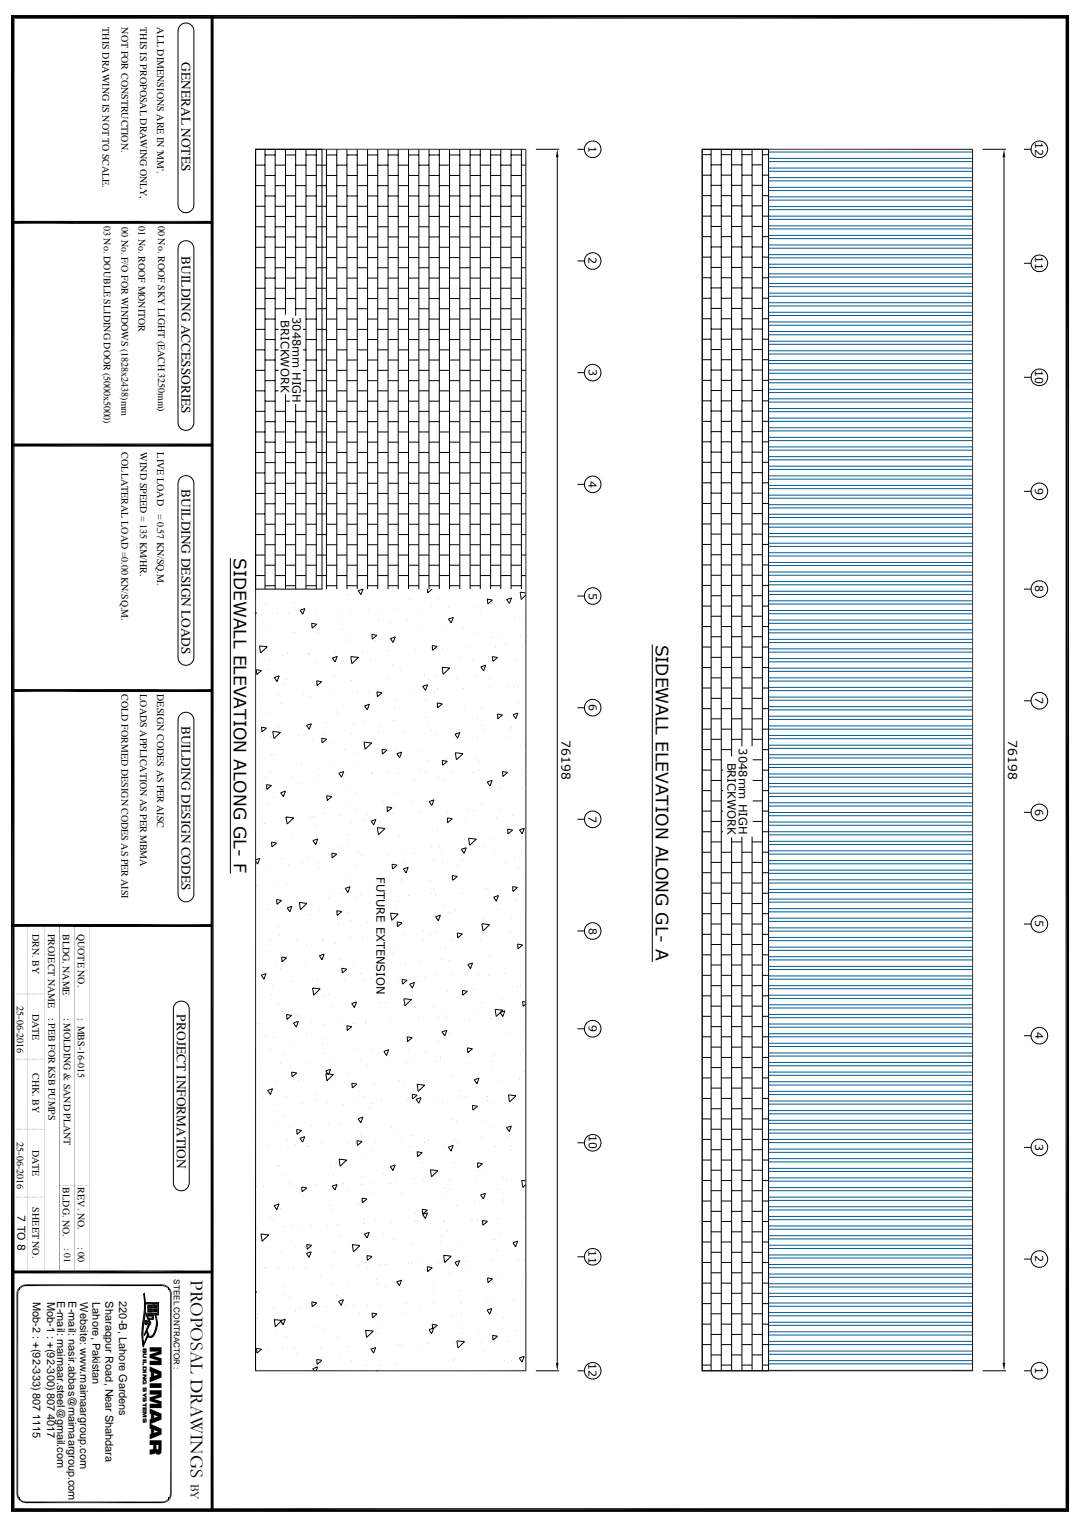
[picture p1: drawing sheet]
<svg xmlns="http://www.w3.org/2000/svg" width="297mm" height="420mm" viewBox="0 0 297 420" stroke-linecap="round" stroke-linejoin="round" font-family="sans-serif">
<defs><g id="words">
<text font-size="5.1" x="52.4" y="351.5" transform="rotate(90 52.4 351.5)">PROPOSAL DRAWINGS</text>
<g font-size="4.7">
<text x="64.2" y="153.2" transform="rotate(90 64.2 153.2)">SIDEWALL ELEVATION ALONG GL- F</text>
<text x="180" y="177" transform="rotate(90 180 177)">SIDEWALL ELEVATION ALONG GL- A</text>
</g>
<g font-size="4.5">
<text x="41.1" y="369.7" transform="rotate(90 41.1 369.7)">MAIMA</text>
<text x="41.1" y="395.1" transform="rotate(90 41.1 395.1)">R</text>
</g>
<g font-size="3.7">
<text x="49.8" y="17.1" transform="rotate(90 49.8 17.1)">GENERAL NOTES</text>
<text x="49.8" y="70.3" transform="rotate(90 49.8 70.3)">BUILDING ACCESSORIES</text>
<text x="49.8" y="134.3" transform="rotate(90 49.8 134.3)">BUILDING DESIGN LOADS</text>
<text x="49.8" y="199.2" transform="rotate(90 49.8 199.2)">BUILDING DESIGN CODES</text>
<text x="48.5" y="278.5" transform="rotate(90 48.5 278.5)">PROJECT INFORMATION</text>
</g>
<g font-size="3.4">
<text x="154.1" y="203.2" transform="rotate(90 154.1 203.2)">76198</text>
<text x="276.7" y="203.2" transform="rotate(90 276.7 203.2)">76198</text>
<text x="52.4" y="407.4" transform="rotate(90 52.4 407.4)">BY:</text>
</g>
<g font-size="3.1">
<text x="77.1" y="87.9" transform="rotate(90 77.1 87.9)">BRICKWORK</text>
<text x="80.3" y="87" transform="rotate(90 80.3 87)">3048mm HIGH</text>
<text x="199.7" y="209.4" transform="rotate(90 199.7 209.4)">BRICKWORK</text>
<text x="202.8" y="205.4" transform="rotate(90 202.8 205.4)">3048mm HIGH</text>
<text x="103.3" y="240.8" transform="rotate(90 103.3 240.8)">FUTURE EXTENSION</text>
</g>
<g font-size="3">
<text x="161.5" y="40" transform="rotate(90 161.5 40)">1</text>
<text x="284.1" y="39" transform="rotate(90 284.1 39)">12</text>
<text x="161.5" y="70.7" transform="rotate(90 161.5 70.7)">2</text>
<text x="284.1" y="70.3" transform="rotate(90 284.1 70.3)">11</text>
<text x="161.6" y="101.4" transform="rotate(90 161.6 101.4)">3</text>
<text x="284.1" y="101.6" transform="rotate(90 284.1 101.6)">10</text>
<text x="161.5" y="132.1" transform="rotate(90 161.5 132.1)">4</text>
<text x="284.1" y="134" transform="rotate(90 284.1 134)">9</text>
<text x="284.1" y="160.7" transform="rotate(90 284.1 160.7)">8</text>
<text x="161.6" y="162.7" transform="rotate(90 161.6 162.7)">5</text>
<text x="284.1" y="191.4" transform="rotate(90 284.1 191.4)">7</text>
<text x="161.6" y="193.3" transform="rotate(90 161.6 193.3)">6</text>
<text x="161.5" y="224" transform="rotate(90 161.5 224)">7</text>
<text x="284.1" y="222.1" transform="rotate(90 284.1 222.1)">6</text>
<text x="161.6" y="254.7" transform="rotate(90 161.6 254.7)">8</text>
<text x="284.1" y="252.7" transform="rotate(90 284.1 252.7)">5</text>
<text x="161.6" y="281.5" transform="rotate(90 161.6 281.5)">9</text>
<text x="284.1" y="283.4" transform="rotate(90 284.1 283.4)">4</text>
<text x="161.6" y="311.7" transform="rotate(90 161.6 311.7)">10</text>
<text x="284.1" y="314.1" transform="rotate(90 284.1 314.1)">3</text>
<text x="161.5" y="343.1" transform="rotate(90 161.5 343.1)">11</text>
<text x="284.1" y="344.7" transform="rotate(90 284.1 344.7)">2</text>
<text x="9" y="357.4" transform="rotate(90 9 357.4)">Mob-2 : +(92-333) 807</text>
<text x="13" y="357.4" transform="rotate(90 13 357.4)">Mob-1 : +(92-300) 807</text>
<text x="15.7" y="357.2" transform="rotate(90 15.7 357.2)">E-mail: maimaar.steel@gmail.com</text>
<text x="18.8" y="357.2" transform="rotate(90 18.8 357.2)">E-mail: nasir.abbas@maimaargroup.com</text>
<text x="22" y="357.5" transform="rotate(90 22 357.5)">Website: www.maimaargroup.com</text>
<text x="25.4" y="357.5" transform="rotate(90 25.4 357.5)">Lahore, Pakistan</text>
<text x="29" y="357.2" transform="rotate(90 29 357.2)">Sharaqpur Road, Near Shahdara</text>
<text x="32.7" y="357.2" transform="rotate(90 32.7 357.2)">220-B, Lahore Gardens</text>
<text x="161.5" y="374.3" transform="rotate(90 161.5 374.3)">12</text>
<text x="284.1" y="375.4" transform="rotate(90 284.1 375.4)">1</text>
<text x="9" y="388.3" transform="rotate(90 9 388.3)">1115</text>
<text x="13" y="388.3" transform="rotate(90 13 388.3)">4017</text>
</g>
<text font-size="2.9" x="4.8" y="333.6" transform="rotate(90 4.8 333.6)">7 TO 8</text>
<g font-size="2.7">
<text x="28.1" y="7.5" transform="rotate(90 28.1 7.5)">THIS DRAWING IS NOT TO SCALE.</text>
<text x="33.3" y="7.5" transform="rotate(90 33.3 7.5)">NOT FOR CONSTRUCTION.</text>
<text x="38.5" y="7.5" transform="rotate(90 38.5 7.5)">THIS IS PROPOSAL DRAWING ONLY,</text>
<text x="43.2" y="7.5" transform="rotate(90 43.2 7.5)">ALL DIMENSIONS ARE IN 'MM'.</text>
<text x="28.5" y="62" transform="rotate(90 28.5 62)">03 No. DOUBLE SLIDING DOOR (5000x5000)</text>
<text x="33.4" y="62.3" transform="rotate(90 33.4 62.3)">00 No. F/O FOR WINDOWS (1828x2438)mm</text>
<text x="38" y="62" transform="rotate(90 38 62)">01 No. ROOF MONITOR</text>
<text x="43.4" y="61.9" transform="rotate(90 43.4 61.9)">00 No. ROOF SKY LIGHT (EACH 3250mm)</text>
<text x="33.3" y="124.2" transform="rotate(90 33.3 124.2)">COLLATERAL LOAD =0.00 KN/SQ.M.</text>
<text x="38.5" y="124.2" transform="rotate(90 38.5 124.2)">WIND SPEED = 135 KM/HR.</text>
<text x="43.2" y="124.2" transform="rotate(90 43.2 124.2)">LIVE LOAD</text>
<text x="43.2" y="141.1" transform="rotate(90 43.2 141.1)">= 0.57 KN/SQ.M.</text>
<text x="33.3" y="190.6" transform="rotate(90 33.3 190.6)">COLD FORMED DESIGN CODES AS PER AISI</text>
<text x="38.5" y="190.6" transform="rotate(90 38.5 190.6)">LOADS APPLICATION AS PER MBMA</text>
<text x="43.2" y="190.6" transform="rotate(90 43.2 190.6)">DESIGN CODES AS PER AISC</text>
<text x="8.9" y="256.4" transform="rotate(90 8.9 256.4)">DRN. BY</text>
<text x="13.2" y="256.4" transform="rotate(90 13.2 256.4)">PROJECT NAME</text>
<text x="17.3" y="256.4" transform="rotate(90 17.3 256.4)">BLDG. NAME</text>
<text x="21.4" y="256.4" transform="rotate(90 21.4 256.4)">QUOTE NO.</text>
<text x="4.6" y="276.3" transform="rotate(90 4.6 276.3)">25-06-2016</text>
<text x="8.9" y="278.3" transform="rotate(90 8.9 278.3)">DATE</text>
<text x="13.4" y="279.4" transform="rotate(90 13.4 279.4)">: PEB FOR KSB PUMPS</text>
<text x="17.5" y="279.4" transform="rotate(90 17.5 279.4)">: MOLDING &amp; SAND PLANT</text>
<text x="21.4" y="279.4" transform="rotate(90 21.4 279.4)">: MBS-16-015</text>
<text x="8.9" y="294.6" transform="rotate(90 8.9 294.6)">CHK. BY</text>
<text x="4.6" y="313.6" transform="rotate(90 4.6 313.6)">25-06-2016</text>
<text x="8.9" y="315.6" transform="rotate(90 8.9 315.6)">DATE</text>
<text x="17.3" y="326" transform="rotate(90 17.3 326)">BLDG. NO.</text>
<text x="21.4" y="326" transform="rotate(90 21.4 326)">REV. NO.</text>
<text x="8.9" y="331.5" transform="rotate(90 8.9 331.5)">SHEET NO.</text>
<text x="21.4" y="342.4" transform="rotate(90 21.4 342.4)">: 00</text>
</g>
<text font-size="2.6" x="17.6" y="342.6" transform="rotate(90 17.6 342.6)">: 01</text>
<text font-size="2.2" x="47.7" y="351.2" transform="rotate(90 47.7 351.2)">STEEL CONTRACTOR :</text>
<text font-size="1.5" x="39.2" y="370.1" transform="rotate(90 39.2 370.1)">BUILDING SYSTEMS</text>
</g></defs>
<g fill="none" stroke="#005d94" stroke-width=".27">
<path d="M210.9 43.5h56M210.9 46.1h56M210.9 48.8h56M210.9 51.4h56M210.9 54.1h56M210.9 56.7h56M210.9 59.3h56M210.9 41.7h56M210.9 44.4h56M210.9 47h56M210.9 49.7h56M210.9 52.3h56"/>
<path d="M210.9 54.9h56M210.9 57.6h56M210.9 62h56M210.9 64.6h56M210.9 67.3h56M210.9 69.9h56M210.9 72.5h56M210.9 75.2h56M210.9 77.8h56M210.9 60.2h56M210.9 62.9h56M210.9 65.5h56"/>
<path d="M210.9 68.1h56M210.9 70.8h56M210.9 73.4h56M210.9 76.1h56M210.9 78.7h56M210.9 80.5h56M210.9 83.1h56M210.9 85.7h56M210.9 88.4h56M210.9 91h56M210.9 93.7h56M210.9 96.3h56"/>
<path d="M210.9 99h56M210.9 81.3h56M210.9 84h56M210.9 86.6h56M210.9 89.3h56M210.9 91.9h56M210.9 94.5h56M210.9 97.2h56M210.9 99.8h56M210.9 101.6h56M210.9 104.2h56M210.9 106.9h56"/>
<path d="M210.9 109.5h56M210.9 112.2h56M210.9 114.8h56M210.9 117.5h56M210.9 102.5h56M210.9 105.1h56M210.9 107.8h56M210.9 110.4h56M210.9 113h56M210.9 115.7h56M210.9 118.3h56M210.9 120.1h56"/>
<path d="M210.9 122.7h56M210.9 125.4h56M210.9 128h56M210.9 130.7h56M210.9 133.3h56M210.9 135.9h56M210.9 138.6h56M210.9 121h56M210.9 123.6h56M210.9 126.3h56M210.9 128.9h56M210.9 131.5h56"/>
<path d="M210.9 134.2h56M210.9 136.8h56M210.9 139.5h56M210.9 141.2h56M210.9 143.9h56M210.9 146.5h56M210.9 149.1h56M210.9 151.8h56M210.9 154.4h56M210.9 157.1h56M210.9 159.7h56M210.9 142.1h56"/>
<path d="M210.9 144.7h56M210.9 147.4h56M210.9 150h56M210.9 152.7h56M210.9 155.3h56M210.9 157.9h56M210.9 162.3h56M210.9 165h56M210.9 167.6h56M210.9 170.2h56M210.9 172.9h56M210.9 175.5h56"/>
<path d="M210.9 178.2h56M210.9 160.6h56M210.9 163.2h56M210.9 165.9h56M210.9 168.5h56M210.9 171.1h56M210.9 173.8h56M210.9 176.4h56M210.9 179h56M210.9 180.8h56M210.9 183.4h56M210.9 186.1h56"/>
<path d="M210.9 188.7h56M210.9 191.4h56M210.9 194h56M210.9 196.6h56M210.9 199.3h56M210.9 181.7h56M210.9 184.3h56M210.9 187h56M210.9 189.6h56M210.9 192.2h56M210.9 194.9h56M210.9 197.5h56"/>
<path d="M210.9 201.9h56M210.9 204.6h56M210.9 207.2h56M210.9 209.9h56M210.9 212.5h56M210.9 215.1h56M210.9 217.8h56M210.9 200.2h56M210.9 202.8h56M210.9 205.5h56M210.9 208.1h56M210.9 210.7h56"/>
<path d="M210.9 213.4h56M210.9 216h56M210.9 218.7h56M210.9 220.4h56M210.9 223.1h56M210.9 225.7h56M210.9 228.4h56M210.9 231h56M210.9 233.6h56M210.9 236.3h56M210.9 238.9h56M210.9 221.3h56"/>
<path d="M210.9 224h56M210.9 226.6h56M210.9 229.2h56M210.9 231.9h56M210.9 234.5h56M210.9 237.2h56M210.9 239.8h56M210.9 241.6h56M210.9 244.2h56M210.9 246.9h56M210.9 249.5h56M210.9 252.1h56"/>
<path d="M210.9 254.8h56M210.9 257.4h56M210.9 242.5h56M210.9 245.1h56M210.9 247.7h56M210.9 250.4h56M210.9 253h56M210.9 255.6h56M210.9 258.3h56M210.9 260h56M210.9 262.7h56M210.9 265.3h56"/>
<path d="M210.9 268h56M210.9 270.6h56M210.9 273.2h56M210.9 275.9h56M210.9 278.5h56M210.9 260.9h56M210.9 263.6h56M210.9 266.2h56M210.9 268.8h56M210.9 271.5h56M210.9 274.1h56M210.9 276.8h56"/>
<path d="M210.9 279.4h56M210.9 281.2h56M210.9 283.8h56M210.9 286.4h56M210.9 289.1h56M210.9 291.7h56M210.9 294.4h56M210.9 297h56M210.9 299.6h56M210.9 282h56M210.9 284.7h56M210.9 287.3h56"/>
<path d="M210.9 290h56M210.9 292.6h56M210.9 295.2h56M210.9 297.9h56M210.9 302.3h56M210.9 304.9h56M210.9 307.6h56M210.9 310.2h56M210.9 312.8h56M210.9 315.5h56M210.9 318.1h56M210.9 300.5h56"/>
<path d="M210.9 303.2h56M210.9 305.8h56M210.9 308.4h56M210.9 311.1h56M210.9 313.7h56M210.9 316.4h56M210.9 319h56M210.9 320.8h56M210.9 323.4h56M210.9 326.1h56M210.9 328.7h56M210.9 331.3h56"/>
<path d="M210.9 334h56M210.9 336.6h56M210.9 339.3h56M210.9 321.6h56M210.9 324.3h56M210.9 326.9h56M210.9 329.6h56M210.9 332.2h56M210.9 334.9h56M210.9 337.5h56M210.9 341.9h56M210.9 344.6h56"/>
<path d="M210.9 347.2h56M210.9 349.8h56M210.9 352.5h56M210.9 355.1h56M210.9 357.8h56M210.9 340.2h56M210.9 342.8h56M210.9 345.4h56M210.9 348.1h56M210.9 350.7h56M210.9 353.4h56M210.9 356h56"/>
<path d="M210.9 358.6h56M210.9 360.4h56M210.9 363h56M210.9 365.7h56M210.9 368.3h56M210.9 371h56M210.9 373.6h56M210.9 376.2h56M210.9 361.3h56M210.9 363.9h56M210.9 366.6h56M210.9 369.2h56"/>
<path d="M210.9 371.8h56M210.9 374.5h56"/>
</g>
<g fill="none" stroke="#000" stroke-width=".27">
<path d="M3.2 4.3h290.1v410.6h-290.1zM21.3 4.3h35.3M48.9 8.5h.1M49.5 7a2.16 2.16 0 0 1 2.4-.5 2.16 2.16 0 0 1 1.3 2v47.7a2.18 2.18 0 0 1-2.2 2.2 2.18 2.18 0 0 1-2.1-2.2v-47.7l.3-1.1zM58.2 4.3v410.6M293.3 4.3h.1M48.9 56.2h.1M53.2 56.2h.1M70 41h74.3v335.5M70.2 41h18.2v120.7h-18.2zM70.2 45.3h2.5M70.2 51h2.5"/>
<path d="M70.2 56.6h2.5M72.7 42.6h2.8M72.7 48.2h2.8M72.7 53.8h2.8M72.7 59.4h2.8M72.7 41v120.7M75.5 45.3h2.9M75.5 51h2.9M75.5 56.6h2.9M75.5 41v120.7M78.4 42.6h2.7M78.4 48.2h2.7"/>
<path d="M78.4 53.8h2.7M78.4 59.4h2.7M78.4 41v45.4M81.1 45.3h2.9M81.1 51h2.9M81.1 56.6h2.9M81.1 41v45.7M84 42.6h2.8M84 48.2h2.8M84 53.8h2.8M84 59.4h2.8M84 41v120.7"/>
<path d="M86.8 45.3h2.8M86.8 51h2.8M86.8 56.6h2.8M86.8 41v120.7M89.6 41v120.7M89.6 42.6h2.8M89.6 48.2h2.8M89.6 53.8h2.8M89.6 59.4h2.8M92.4 41v120.7M92.4 45.3h2.8M92.4 51h2.8"/>
<path d="M92.4 56.6h2.8M95.2 41v120.7M95.2 42.6h2.8M95.2 48.2h2.8M95.2 53.8h2.8M95.2 59.4h2.8M98 41v120.7M98 45.3h2.9M98 51h2.9M98 56.6h2.9M100.9 41v120.7M100.9 42.6h2.8"/>
<path d="M100.9 48.2h2.8M100.9 53.8h2.8M100.9 59.4h2.8M103.7 41v120.7M103.7 45.3h2.8M103.7 51h2.8M103.7 56.6h2.8M106.5 41v120.7M106.5 42.6h2.8M106.5 48.2h2.8M106.5 53.8h2.8M106.5 59.4h2.8"/>
<path d="M109.3 41v120.7M109.3 45.3h2.8M109.3 51h2.8M109.3 56.6h2.8M112.1 41v120.7M112.1 42.6h2.9M112.1 48.2h2.9M112.1 53.8h2.9M112.1 59.4h2.9M115 41v120.7M115 45.3h2.7M115 51h2.7"/>
<path d="M115 56.6h2.7M117.7 41v120.7M117.7 42.6h2.9M117.7 48.2h2.9M117.7 53.8h2.9M117.7 59.4h2.9M120.6 41v120.7M120.6 45.3h2.8M120.6 51h2.8M120.6 56.6h2.8M123.4 41v120.7M123.4 42.6h2.8"/>
<path d="M123.4 48.2h2.8M123.4 53.8h2.8M123.4 59.4h2.8M126.2 41v120.7M126.2 45.3h2.8M126.2 51h2.8M126.2 56.6h2.8M129 41v120.7M129 42.6h2.8M129 48.2h2.8M129 53.8h2.8M129 59.4h2.8"/>
<path d="M131.8 41v120.7M131.8 45.3h2.8M131.8 51h2.8M131.8 56.6h2.8M134.6 41v120.7M134.6 42.6h2.8M134.6 48.2h2.8M134.6 53.8h2.8M134.6 59.4h2.8M137.4 41v120.7M137.4 45.3h2.9M137.4 51h2.9"/>
<path d="M137.4 56.6h2.9M140.3 41v120.7M140.3 42.6h2.8M140.3 48.2h2.8M140.3 53.8h2.8M140.3 59.4h2.8M143.1 41v120.7M143.1 45.3h1.2M143.1 51h1.2M143.1 56.6h1.2M147.1 41h6.4M152.9 43.2v331"/>
<path d="M158.5 41h1.9M192.6 41h74.5M192.7 41h18.2v335.4h-18.2zM192.7 40.9v335.6M192.7 42.5h2.5M192.7 48.1h2.5M192.7 53.7h2.5M192.7 59.3h2.5M195.2 41v335.4M195.2 45.3h2.8M195.2 50.9h2.8M195.2 56.5h2.8"/>
<path d="M198 41v335.4M198 42.5h2.8M198 48.1h2.8M198 53.7h2.8M198 59.3h2.8M200.8 41v166.7M200.8 45.3h2.8M200.8 50.9h2.8M200.8 56.5h2.8M203.6 41v163.9M203.6 42.5h2.8M203.6 48.1h2.8"/>
<path d="M203.6 53.7h2.8M203.6 59.3h2.8M206.4 41v163.9M206.4 45.3h2.8M206.4 50.9h2.8M206.4 56.5h2.8M209.2 41v335.4M209.2 42.5h1.7M209.2 48.1h1.7M209.2 53.7h1.7M209.2 59.3h1.7M266.9 40.9v335.5h-74.3"/>
<path d="M269.7 41h6.4M275.6 43.2v331M281 41h2M21.3 61h35.3M48.9 68.3h.1M49.5 66.7a2.19 2.19 0 0 1 2.4-.5 2.19 2.19 0 0 1 1.3 2.1v47.7a2.18 2.18 0 0 1-2.2 2.2 2.18 2.18 0 0 1-2.1-2.2v-47.7l.3-1.1zM70.2 62.3h2.5M70.2 67.9h2.5M70.2 73.5h2.5M70.2 79.1h2.5M72.7 65.1h2.8M72.7 70.7h2.8"/>
<path d="M72.7 76.3h2.8M75.5 62.3h2.9M75.5 67.9h2.9M75.5 73.5h2.9M75.5 79.1h2.9M78.4 65.1h2.7M78.4 70.7h2.7M78.4 76.3h2.7M81.1 62.3h2.9M81.1 67.9h2.9M81.1 73.5h2.9M81.1 79.1h2.9"/>
<path d="M84 65.1h2.8M84 70.7h2.8M84 76.3h2.8M86.8 62.3h2.8M86.8 67.9h2.8M86.8 73.5h2.8M86.8 79.1h2.8M89.6 65.1h2.8M89.6 70.7h2.8M89.6 76.3h2.8M92.4 62.3h2.8M92.4 67.9h2.8"/>
<path d="M92.4 73.5h2.8M92.4 79.1h2.8M95.2 65.1h2.8M95.2 70.7h2.8M95.2 76.3h2.8M98 62.3h2.9M98 67.9h2.9M98 73.5h2.9M98 79.1h2.9M100.9 65.1h2.8M100.9 70.7h2.8M100.9 76.3h2.8"/>
<path d="M103.7 62.3h2.8M103.7 67.9h2.8M103.7 73.5h2.8M103.7 79.1h2.8M106.5 65.1h2.8M106.5 70.7h2.8M106.5 76.3h2.8M109.3 62.3h2.8M109.3 67.9h2.8M109.3 73.5h2.8M109.3 79.1h2.8M112.1 65.1h2.9"/>
<path d="M112.1 70.7h2.9M112.1 76.3h2.9M115 62.3h2.7M115 67.9h2.7M115 73.5h2.7M115 79.1h2.7M117.7 65.1h2.9M117.7 70.7h2.9M117.7 76.3h2.9M120.6 62.3h2.8M120.6 67.9h2.8M120.6 73.5h2.8"/>
<path d="M120.6 79.1h2.8M123.4 65.1h2.8M123.4 70.7h2.8M123.4 76.3h2.8M126.2 62.3h2.8M126.2 67.9h2.8M126.2 73.5h2.8M126.2 79.1h2.8M129 65.1h2.8M129 70.7h2.8M129 76.3h2.8M131.8 62.3h2.8"/>
<path d="M131.8 67.9h2.8M131.8 73.5h2.8M131.8 79.1h2.8M134.6 65.1h2.8M134.6 70.7h2.8M134.6 76.3h2.8M137.4 62.3h2.9M137.4 67.9h2.9M137.4 73.5h2.9M137.4 79.1h2.9M140.3 65.1h2.8M140.3 70.7h2.8"/>
<path d="M140.3 76.3h2.8M143.1 62.3h1.2M143.1 67.9h1.2M143.1 73.5h1.2M143.1 79.1h1.2M158.5 71.7h1.9M192.7 65h2.5M192.7 70.6h2.5M192.7 76.3h2.5M195.2 62.2h2.8M195.2 67.8h2.8M195.2 73.4h2.8"/>
<path d="M195.2 79.1h2.8M198 65h2.8M198 70.6h2.8M198 76.3h2.8M200.8 62.2h2.8M200.8 67.8h2.8M200.8 73.4h2.8M200.8 79.1h2.8M203.6 65h2.8M203.6 70.6h2.8M203.6 76.3h2.8M206.4 62.2h2.8"/>
<path d="M206.4 67.8h2.8M206.4 73.4h2.8M206.4 79.1h2.8M209.2 65h1.7M209.2 70.6h1.7M209.2 76.3h1.7M281 72.3h2M70.2 84.8h2.5M70.2 90.4h2.5M70.2 96.1h2.5M72.7 82h2.8M72.7 87.6h2.8"/>
<path d="M72.7 93.2h2.8M72.7 98.9h2.8M75.5 84.8h2.9M75.5 90.4h1M75.5 96.1h1M78.4 82h2.7M81.1 84.8h2.9M83.1 90.4h.9M83.1 96.1h.9M84 82h2.8M84 87.6h2.8M84 93.2h2.8"/>
<path d="M84 98.9h2.8M86.8 84.8h2.8M86.8 90.4h2.8M86.8 96.1h2.8M89.6 82h2.8M89.6 87.6h2.8M89.6 93.2h2.8M89.6 98.9h2.8M92.4 84.8h2.8M92.4 90.4h2.8M92.4 96.1h2.8M95.2 82h2.8"/>
<path d="M95.2 87.6h2.8M95.2 93.2h2.8M95.2 98.9h2.8M98 84.8h2.9M98 90.4h2.9M98 96.1h2.9M100.9 82h2.8M100.9 87.6h2.8M100.9 93.2h2.8M100.9 98.9h2.8M103.7 84.8h2.8M103.7 90.4h2.8"/>
<path d="M103.7 96.1h2.8M106.5 82h2.8M106.5 87.6h2.8M106.5 93.2h2.8M106.5 98.9h2.8M109.3 84.8h2.8M109.3 90.4h2.8M109.3 96.1h2.8M112.1 82h2.9M112.1 87.6h2.9M112.1 93.2h2.9M112.1 98.9h2.9"/>
<path d="M115 84.8h2.7M115 90.4h2.7M115 96.1h2.7M117.7 82h2.9M117.7 87.6h2.9M117.7 93.2h2.9M117.7 98.9h2.9M120.6 84.8h2.8M120.6 90.4h2.8M120.6 96.1h2.8M123.4 82h2.8M123.4 87.6h2.8"/>
<path d="M123.4 93.2h2.8M123.4 98.9h2.8M126.2 84.8h2.8M126.2 90.4h2.8M126.2 96.1h2.8M129 82h2.8M129 87.6h2.8M129 93.2h2.8M129 98.9h2.8M131.8 84.8h2.8M131.8 90.4h2.8M131.8 96.1h2.8"/>
<path d="M134.6 82h2.8M134.6 87.6h2.8M134.6 93.2h2.8M134.6 98.9h2.8M137.4 84.8h2.9M137.4 90.4h2.9M137.4 96.1h2.9M140.3 82h2.8M140.3 87.6h2.8M140.3 93.2h2.8M140.3 98.9h2.8M143.1 84.8h1.2"/>
<path d="M143.1 90.4h1.2M143.1 96.1h1.2M192.7 81.9h2.5M192.7 87.5h2.5M192.7 93.1h2.5M192.7 98.8h2.5M195.2 84.7h2.8M195.2 90.3h2.8M195.2 96h2.8M198 81.9h2.8M198 87.5h2.8M198 93.1h2.8"/>
<path d="M198 98.8h2.8M200.8 84.7h2.8M200.8 90.3h2.8M200.8 96h2.8M203.6 81.9h2.8M203.6 87.5h2.8M203.6 93.1h2.8M203.6 98.8h2.8M206.4 84.7h2.8M206.4 90.3h2.8M206.4 96h2.8M209.2 81.9h1.7"/>
<path d="M209.2 87.5h1.7M209.2 93.1h1.7M209.2 98.8h1.7M48.9 116h.1M53.2 116h.1M70.2 101.7h2.5M70.2 107.3h2.5M70.2 112.9h2.5M70.2 118.6h2.5M72.7 104.5h2.8M72.7 110.1h2.8M72.7 115.8h2.8"/>
<path d="M75.5 101.7h1M75.5 107.3h1M75.5 112.9h2.9M75.5 118.6h2.9M78.4 110.1h1.2M78.4 115.8h2.7M78.4 108.2v53.5M81.1 112.9h2.9M81.1 118.6h2.9M81.1 110.9v50.8M83.1 101.7h.9M83.1 107.3h.9"/>
<path d="M84 104.5h2.8M84 110.1h2.8M84 115.8h2.8M86.8 101.7h2.8M86.8 107.3h2.8M86.8 112.9h2.8M86.8 118.6h2.8M89.6 104.5h2.8M89.6 110.1h2.8M89.6 115.8h2.8M92.4 101.7h2.8M92.4 107.3h2.8"/>
<path d="M92.4 112.9h2.8M92.4 118.6h2.8M95.2 104.5h2.8M95.2 110.1h2.8M95.2 115.8h2.8M98 101.7h2.9M98 107.3h2.9M98 112.9h2.9M98 118.6h2.9M100.9 104.5h2.8M100.9 110.1h2.8M100.9 115.8h2.8"/>
<path d="M103.7 101.7h2.8M103.7 107.3h2.8M103.7 112.9h2.8M103.7 118.6h2.8M106.5 104.5h2.8M106.5 110.1h2.8M106.5 115.8h2.8M109.3 101.7h2.8M109.3 107.3h2.8M109.3 112.9h2.8M109.3 118.6h2.8M112.1 104.5h2.9"/>
<path d="M112.1 110.1h2.9M112.1 115.8h2.9M115 101.7h2.7M115 107.3h2.7M115 112.9h2.7M115 118.6h2.7M117.7 104.5h2.9M117.7 110.1h2.9M117.7 115.8h2.9M120.6 101.7h2.8M120.6 107.3h2.8M120.6 112.9h2.8"/>
<path d="M120.6 118.6h2.8M123.4 104.5h2.8M123.4 110.1h2.8M123.4 115.8h2.8M126.2 101.7h2.8M126.2 107.3h2.8M126.2 112.9h2.8M126.2 118.6h2.8M129 104.5h2.8M129 110.1h2.8M129 115.8h2.8M131.8 101.7h2.8"/>
<path d="M131.8 107.3h2.8M131.8 112.9h2.8M131.8 118.6h2.8M134.6 104.5h2.8M134.6 110.1h2.8M134.6 115.8h2.8M137.4 101.7h2.9M137.4 107.3h2.9M137.4 112.9h2.9M137.4 118.6h2.9M140.3 104.5h2.8M140.3 110.1h2.8"/>
<path d="M140.3 115.8h2.8M143.1 101.7h1.2M143.1 107.3h1.2M143.1 112.9h1.2M143.1 118.6h1.2M158.5 102.3h1.9M192.7 104.4h2.5M192.7 110.1h2.5M192.7 115.7h2.5M195.2 101.6h2.8M195.2 107.2h2.8M195.2 112.9h2.8"/>
<path d="M195.2 118.5h2.8M198 104.4h2.8M198 110.1h2.8M198 115.7h2.8M200.8 101.6h2.8M200.8 107.2h2.8M200.8 112.9h2.8M200.8 118.5h2.8M203.6 104.4h2.8M203.6 110.1h2.8M203.6 115.7h2.8M206.4 101.6h2.8"/>
<path d="M206.4 107.2h2.8M206.4 112.9h2.8M206.4 118.5h2.8M209.2 104.4h1.7M209.2 110.1h1.7M209.2 115.7h1.7M281 103.6h2M3.2 122.2h55M48.9 132.8h.1M49.5 131.2a2.19 2.19 0 0 1 2.4-.4 2.19 2.19 0 0 1 1.3 2v47.7a2.18 2.18 0 0 1-2.2 2.2 2.18 2.18 0 0 1-2.1-2.2v-47.7l.3-1.1zM70.2 124.2h2.5M70.2 129.9h2.5"/>
<path d="M70.2 135.5h2.5M72.7 121.4h2.8M72.7 127h2.8M72.7 132.7h2.8M72.7 138.3h2.8M75.5 124.2h2.9M75.5 129.9h2.9M75.5 135.5h2.9M78.4 121.4h2.7M78.4 127h2.7M78.4 132.7h2.7M78.4 138.3h2.7"/>
<path d="M81.1 124.2h2.9M81.1 129.9h2.9M81.1 135.5h2.9M84 121.4h2.8M84 127h2.8M84 132.7h2.8M84 138.3h2.8M86.8 124.2h2.8M86.8 129.9h2.8M86.8 135.5h2.8M89.6 121.4h2.8M89.6 127h2.8"/>
<path d="M89.6 132.7h2.8M89.6 138.3h2.8M92.4 124.2h2.8M92.4 129.9h2.8M92.4 135.5h2.8M95.2 121.4h2.8M95.2 127h2.8M95.2 132.7h2.8M95.2 138.3h2.8M98 124.2h2.9M98 129.9h2.9M98 135.5h2.9"/>
<path d="M100.9 121.4h2.8M100.9 127h2.8M100.9 132.7h2.8M100.9 138.3h2.8M103.7 124.2h2.8M103.7 129.9h2.8M103.7 135.5h2.8M106.5 121.4h2.8M106.5 127h2.8M106.5 132.7h2.8M106.5 138.3h2.8M109.3 124.2h2.8"/>
<path d="M109.3 129.9h2.8M109.3 135.5h2.8M112.1 121.4h2.9M112.1 127h2.9M112.1 132.7h2.9M112.1 138.3h2.9M115 124.2h2.7M115 129.9h2.7M115 135.5h2.7M117.7 121.4h2.9M117.7 127h2.9M117.7 132.7h2.9"/>
<path d="M117.7 138.3h2.9M120.6 124.2h2.8M120.6 129.9h2.8M120.6 135.5h2.8M123.4 121.4h2.8M123.4 127h2.8M123.4 132.7h2.8M123.4 138.3h2.8M126.2 124.2h2.8M126.2 129.9h2.8M126.2 135.5h2.8M129 121.4h2.8"/>
<path d="M129 127h2.8M129 132.7h2.8M129 138.3h2.8M131.8 124.2h2.8M131.8 129.9h2.8M131.8 135.5h2.8M134.6 121.4h2.8M134.6 127h2.8M134.6 132.7h2.8M134.6 138.3h2.8M137.4 124.2h2.9M137.4 129.9h2.9"/>
<path d="M137.4 135.5h2.9M140.3 121.4h2.8M140.3 127h2.8M140.3 132.7h2.8M140.3 138.3h2.8M143.1 124.2h1.2M143.1 129.9h1.2M143.1 135.5h1.2M158.5 133h1.9M192.7 121.3h2.5M192.7 126.9h2.5M192.7 132.6h2.5"/>
<path d="M192.7 138.2h2.5M195.2 124.1h2.8M195.2 129.8h2.8M195.2 135.4h2.8M198 121.3h2.8M198 126.9h2.8M198 132.6h2.8M198 138.2h2.8M200.8 124.1h2.8M200.8 129.8h2.8M200.8 135.4h2.8M203.6 121.3h2.8"/>
<path d="M203.6 126.9h2.8M203.6 132.6h2.8M203.6 138.2h2.8M206.4 124.1h2.8M206.4 129.8h2.8M206.4 135.4h2.8M209.2 121.3h1.7M209.2 126.9h1.7M209.2 132.6h1.7M209.2 138.2h1.7M281 134.9h2M63.2 153.2v86.7"/>
<path d="M70.2 141.1h2.5M70.2 146.8h2.5M70.2 152.4h2.5M70.2 158h2.5M72.7 143.9h2.8M72.7 149.6h2.8M72.7 155.2h2.8M75.5 141.1h2.9M75.5 146.8h2.9M75.5 152.4h2.9M75.5 158h2.9M78.4 143.9h2.7"/>
<path d="M78.4 149.6h2.7M78.4 155.2h2.7M81.1 141.1h2.9M81.1 146.8h2.9M81.1 152.4h2.9M81.1 158h2.9M84 143.9h2.8M84 149.6h2.8M84 155.2h2.8M86.8 141.1h2.8M86.8 146.8h2.8M86.8 152.4h2.8"/>
<path d="M86.8 158h2.8M89.6 143.9h2.8M89.6 149.6h2.8M89.6 155.2h2.8M92.4 141.1h2.8M92.4 146.8h2.8M92.4 152.4h2.8M92.4 158h2.8M95.2 143.9h2.8M95.2 149.6h2.8M95.2 155.2h2.8M98 141.1h2.9"/>
<path d="M98 146.8h2.9M98 152.4h2.9M98 158h2.9M100.9 143.9h2.8M100.9 149.6h2.8M100.9 155.2h2.8M103.7 141.1h2.8M103.7 146.8h2.8M103.7 152.4h2.8M103.7 158h2.8M106.5 143.9h2.8M106.5 149.6h2.8"/>
<path d="M106.5 155.2h2.8M109.3 141.1h2.8M109.3 146.8h2.8M109.3 152.4h2.8M109.3 158h2.8M112.1 143.9h2.9M112.1 149.6h2.9M112.1 155.2h2.9M115 141.1h2.7M115 146.8h2.7M115 152.4h2.7M115 158h2.7"/>
<path d="M117.7 143.9h2.9M117.7 149.6h2.9M117.7 155.2h2.9M120.6 141.1h2.8M120.6 146.8h2.8M120.6 152.4h2.8M120.6 158h2.8M123.4 143.9h2.8M123.4 149.6h2.8M123.4 155.2h2.8M126.2 141.1h2.8M126.2 146.8h2.8"/>
<path d="M126.2 152.4h2.8M126.2 158h2.8M129 143.9h2.8M129 149.6h2.8M129 155.2h2.8M131.8 141.1h2.8M131.8 146.8h2.8M131.8 152.4h2.8M131.8 158h2.8M134.6 143.9h2.8M134.6 149.6h2.8M134.6 155.2h2.8"/>
<path d="M137.4 141.1h2.9M137.4 146.8h2.9M137.4 152.4h2.9M137.4 158h2.9M140.3 143.9h2.8M140.3 149.6h2.8M140.3 155.2h2.8M143.1 141.1h1.2M143.1 146.8h1.2M143.1 152.4h1.2M143.1 158h1.2M192.7 143.9h2.5"/>
<path d="M192.7 149.5h2.5M192.7 155.1h2.5M195.2 141h2.8M195.2 146.6h2.8M195.2 152.3h2.8M195.2 157.9h2.8M198 143.9h2.8M198 149.5h2.8M198 155.1h2.8M200.8 141h2.8M200.8 146.6h2.8M200.8 152.3h2.8"/>
<path d="M200.8 157.9h2.8M203.6 143.9h2.8M203.6 149.5h2.8M203.6 155.1h2.8M206.4 141h2.8M206.4 146.6h2.8M206.4 152.3h2.8M206.4 157.9h2.8M209.2 143.9h1.7M209.2 149.5h1.7M209.2 155.1h1.7M70.2 168.3h.2l-.2 .2"/>
<path d="M70.6 179.1h.1M71.2 177.4l2.1 .2-1.8 1.7zM71.8 168.6h.1M72 171.3h.1M72.7 165.8h.1M72.7 160.8h2.8M73 172h.1M76 168.4h.1M77.5 179.8h.1M78.4 160.8h2.7M78.9 179.4h.1M79.1 168.3h.1"/>
<path d="M80.7 165.5h.1M80.9 173.7h.1M82.4 167.5l1.3-.4-.6 1.5zM84 160.8h2.8M84.3 167.7h.1M84.8 179.5h.1M85.5 171.1l1.4 .3-1.2 1zM86.4 168.1h.1M87.5 173.6h.1M89.6 160.8h2.8M92.1 179.3h.1M93 170.5h.1"/>
<path d="M93.7 167.8h.1M94 172.8h.1M95.1 176.1h.1M95.2 160.8h2.8M95.5 163.4h.1M95.9 175.1h.1M96.2 167.8h.1M98.3 162.2l1.4-.5-.6 1.6zM99.4 179h.1M100.9 160.8h2.8M101.1 167.5h.1M102.1 174.2l1.4 .2-1.3 1.1z"/>
<path d="M103 175.8h.1M103.8 170.3h.1M103.9 168.3h.1M104.9 162h.1M106.5 160.8h2.8M106.7 178.7h.1M107.2 175.3l1.3-.4-.6 1.5zM107.2 170.8h.1M108.4 167.3h.1M108.7 173.6h.1M111.7 170.1h.1M112.1 160.8h2.9"/>
<path d="M112.4 164.5h.1M114.1 178.5h.1M115.4 161.8h.1M115.7 167h.1M115.9 173.5h.1M117.3 161.7l.1 1.1 1.2-1.1M117.7 160.8h2.9M118.4 166.4h.1M118.5 178.2h.1M118.6 177.2l1.4 .3-1.3 1zM118.8 178.2h.1M120.4 164.3h.1"/>
<path d="M121.4 178.2h.1M121.8 172.7h.1M123 166.7h.1M123.1 170l1.3-.5-.6 1.6zM123.4 160.8h2.8M127.2 172.4h.1M128.7 177.9h.1M129 160.8h2.8M129.6 162.1h.1M130.1 173.9h.1M130.3 166.5h.1M131.7 168.3h.1"/>
<path d="M133.8 164.5l1.4 .3-1.3 1zM134.6 160.8h2.8M134.8 174.9h.1M135.9 166.6h.1M136 177.7h.1M136.6 173.5h.1M137.6 166.2h.1M138.3 164.9h.1M138.8 176.6h.1M139 164.6l1.4-.4-.6 1.5zM140.3 160.8h2.8M141.3 169.5h.1"/>
<path d="M142.8 174.6h.1M143.3 177.4h.1M143.5 169.1h.1M144.3 162.8l-1.5-.2 .3 2 1.2-1.2M158.5 163.7h1.9M179 177v87.1M192.7 160.7h2.5M192.7 166.4h2.5M192.7 172h2.5M192.7 177.7h2.5M195.2 163.6h2.8M195.2 169.2h2.8"/>
<path d="M195.2 174.8h2.8M198 160.7h2.8M198 166.4h2.8M198 172h2.8M198 177.7h2.8M200.8 163.6h2.8M200.8 169.2h2.8M200.8 174.8h2.8M203.6 160.7h2.8M203.6 166.4h2.8M203.6 172h2.8M203.6 177.7h2.8"/>
<path d="M206.4 163.6h2.8M206.4 169.2h2.8M206.4 174.8h2.8M209.2 160.7h1.7M209.2 166.4h1.7M209.2 172h1.7M209.2 177.7h1.7M281 161.7h2M21.3 189.6h35.3M48.9 180.5h.1M48.9 197.7h.1M49.5 196.2a2.19 2.19 0 0 1 2.4-.5 2.19 2.19 0 0 1 1.3 2v47.8a2.18 2.18 0 0 1-2.2 2.1 2.18 2.18 0 0 1-2.1-2.1v-47.8z"/>
<path d="M53.2 180.5h.1M70.2 185.2h.1M70.4 183.9l1.4 .2-1.3 1.1zM71.1 190.8h.1M71.6 194.1h.1M71.8 199.6l1.4 .3-1.3 1.1zM73.5 183.7h.1M73.8 181.2h.1M74 195.5h.1M75.3 186l1.3-.4-.6 1.5zM76 190.9h.1M76.5 199.4h.1"/>
<path d="M77 193.2h.1M77.8 187.7h.1M78.7 186.5h.1M83.4 190.6h.1M84.1 199.1l1.4-.4-.6 1.5zM85.3 191.2h.1M85.7 187.4h.1M86.4 181.9h.1M86.9 186.9l1.4 .3-1.3 1zM89.6 198.5h.1M90.7 190.3h.1M91.2 180.7l1.4-.5-.6 1.6z"/>
<path d="M91.8 185.6h.1M92.6 195.5h.1M93.5 182.2h.1M94 193.9h.1M94.4 181.6h.1M96.3 180.3l2.1 .2-1.8 1.7zM96.4 186.8h.1M97 198.6h.1M98 190.1h.1M99.5 194h.1M100.1 193.8l1.3-.5-.6 1.6zM100.1 198.1h.1"/>
<path d="M101.2 189.7h.1M101.7 181.2h.1M103.5 190l1.4 .2-1.3 1.1zM104.3 199.3h.1M105.3 189.8h.1M106.5 186.4h.1M107.7 182.6h.1M108.1 197.8h.1M108.2 194.3h.1M108.8 192.3h.1M109.9 184h.1M112.6 189.5h.1"/>
<path d="M116 188.4l1.4-.4-.6 1.5zM116.4 185.3h.1M116.7 192h.1M116.9 197h.1M117.4 186.5h.1M117.4 198.4h.1M119.4 189.9h.1M119.6 185.6h.1M120 193l1.4 .3-1.3 1zM120 189.3h.1M121.3 183.2l2.1 .2-1.8 1.7zM125.4 186.2h.1"/>
<path d="M126.2 180.7h.1M127.3 189h.1M127.3 193.9h.1M129.5 181.1h.1M130.6 185.6h.1M131.1 197.4h.1M132 183.1l1.3-.5-.6 1.6zM132.2 199.2h.1M132.2 194.3h.1M134.1 180.4h.1M134.4 186.4h.1M134.6 188.7h.1"/>
<path d="M135.2 180.3l1.4 .2-1.3 1.1zM136.6 196.1l1.3 .2-1.3 1.1zM139.3 188.4h.1M139.8 196.9h.1M140.4 199.8h.1M140.8 196.2l1.3-.4-.6 1.5zM140.9 188.5h.1M141.7 181.2h.1M141.9 188.5h.1M142.3 193h.1M158.5 194.3h1.9M192.7 183.3h2.5"/>
<path d="M192.7 188.9h2.5M192.7 194.6h2.5M195.2 180.5h2.8M195.2 186.1h2.8M195.2 191.7h2.8M195.2 197.4h2.8M198 183.3h2.8M198 188.9h2.8M198 194.6h2.8M200.8 180.5h2.8M200.8 186.1h2.8M200.8 191.7h2.8"/>
<path d="M200.8 197.4h2.8M203.6 183.3h2.8M203.6 188.9h2.8M203.6 194.6h2.8M206.4 180.5h2.8M206.4 186.1h2.8M206.4 191.7h2.8M206.4 197.4h2.8M209.2 183.3h1.7M209.2 188.9h1.7M209.2 194.6h1.7M281 192.4h2"/>
<path d="M71.6 202.6h.1M72.1 214.4h.1M72.9 213.6h.1M73.2 215.4l1.3 .3-1.3 1zM74.1 215.5h.1M74.3 212.2h.1M74.5 202.2h.1M74.5 207.3h.1M74.8 200.8l2.2 .3-1.8 1.7zM75 219h.1M75.2 207.1h.1M77 217.7l1.4-.5-.6 1.5z"/>
<path d="M80.2 213.4h.1M81.8 201.9h.1M82 215.2h.1M82.8 209.7h.1M83.9 201.3h.1M85.8 202.9h.1M86.3 214.7h.1M87.4 211.3h.1M87.5 213.1h.1M88.3 202.7l1.4 .2-1.3 1.1zM89.1 201.7h.1M89.7 218.5l1.4 .2-1.3 1.1z"/>
<path d="M90.7 209.4h.1M91.5 203.9h.1M93 212.3l1.3-.5-.6 1.6zM94.5 205.7h.1M94.8 212.8h.1M95 217.4h.1M95.1 219.7h.1M96.4 201.4h.1M97.3 206.8h.1M97.4 210.3h.1M97.6 217.5h.1M99.4 203.6h.1"/>
<path d="M99.9 203.7l2.1 .3-1.8 1.7zM102.1 212.1h.1M102.1 212.5h.1M103.8 201.1h.1M104.9 205.7l1.3 .3-1.3 1zM106.2 211.7h.1M108.7 206h.1M108.9 206.9l1.4-.4-.6 1.5zM109.2 217.8h.1M109.5 212.3h.1M111.1 200.9h.1M113.1 219.7h.1"/>
<path d="M113.8 214.2h.1M114.9 205.9h.1M115.2 211.2h.1M116.8 212h.1M117.4 208.8h.1M118.4 200.6h.1M119.9 201.7h.1M120.3 213.4h.1M121.4 208.8l1.4 .2-1.3 1.1zM121.8 213.9h.1M122.5 208.4h.1M122.9 219.6h.1"/>
<path d="M123.6 200.1h.1M124.1 211.7h.1M124.9 201.6l1.3-.5-.6 1.6zM125 206.7l2.1 .2-1.8 1.7zM125.1 206.8h.1M125.7 200.3h.1M130 212h.1M130.4 208.2h.1M131.1 202.6h.1M131.4 211.5h.1M131.6 209.1h.1M133 200.1h.1"/>
<path d="M133.7 214.7l1.4-.4-.6 1.5zM137.3 216.3h.1M137.9 211.8l1.4 .3-1.3 1.1zM138.7 211.2h.1M139.1 202.4h.1M139.8 200.1h.1M140.3 211.9h.1M142.8 204.7h.1M143.1 211.2h.1M143.3 216.5h.1M192.7 200.2h2.5M192.7 205.8h2.5"/>
<path d="M192.7 211.4h2.5M192.7 217.1h2.5M195.2 203h2.8M195.2 208.6h2.8M195.2 214.3h2.8M195.2 219.9h2.8M198 200.2h2.8M198 205.8h2.8M198 211.4h.5M198 217.1h.5M200.8 203h2.8M203.6 200.2h2.8"/>
<path d="M206.4 203h2.8M206.6 208.6h2.6M206.6 214.3h2.6M206.6 219.9h2.6M209.2 200.2h1.7M209.2 205.8h1.7M209.2 211.4h1.7M209.2 217.1h1.7M70.2 236.1l1.1-.4-.6 1.5-.5-.8M71.4 224.7h.1M71.6 234.8h.1M72.1 225h.1"/>
<path d="M72.6 226.1h.1M73.1 237.8h.1M73.4 221h.1M74.5 231.2l1.4 .3-1.3 1zM75.5 230.7h.1M77.2 235.8h.1M78.5 224.3l2.1 .3-1.8 1.7zM78.8 224.5h.1M79.1 237.4h.1M80.2 229h.1M83 237h.1M84.5 235.5h.1"/>
<path d="M85.2 224.1h.1M85.9 230.8l1.3-.4-.6 1.5zM86.1 224.2h.1M86.8 226.5h.1M87.1 237.1h.1M87.2 238.2h.1M87.8 231.6h.1M88.9 223.3h.1M91.1 234.2l1.3 .3-1.2 1.1zM91.8 235.2h.1M92.9 232.5h.1M93.4 223.9h.1"/>
<path d="M95.5 229.2h.1M95.7 231.3h.1M96.5 225.8h.1M97.7 237.8h.1M97.9 222.1h.1M98.4 233.8h.1M99.2 235h.1M99.9 224.9h.1M100.7 223.7h.1M101.9 225.4l1.3-.4-.6 1.5zM102.6 239.4h.1M103.5 227.2l2.2 .3-1.8 1.7z"/>
<path d="M104.4 225.5h.1M105.1 220h.1M106.2 221.5l1.4 .3-1.3 1zM106.5 234.7h.1M107.6 237.3l1.4 .2-1.3 1.1zM108 223.4h.1M109.7 229.6h.1M110.8 236.9h.1M111.3 233.7h.1M112 238.1l-.6 1.6-.7-1.1 1.3-.5M113 224.1h.1M113.8 234.4h.1"/>
<path d="M115.4 223.1h.1M117.8 220.1l1.3-.5-.6 1.6zM117.9 220.5h.1M118.4 232.3h.1M118.8 236.2h.1M119.9 227.9h.1M120.7 232.5h.1M120.8 225.2h.1M121.1 234.2h.1M121.3 236.9h.1M122.7 222.9h.1M122.8 224.6l1.3 .2-1.2 1.1z"/>
<path d="M125.6 237.7h.1M126.6 233.2l1.4-.4-.6 1.5zM126.8 235.9h.1M127.5 230.4h.1M127.8 224.9h.1M128.4 233.9h.1M128.6 230.1l2.1 .3-1.8 1.7zM128.6 222.1h.1M130 222.6h.1M132.1 220.9h.1M132.6 232.6h.1M135.5 230.1h.1"/>
<path d="M135.8 233.6h.1M136.2 224.6h.1M137.3 222.3h.1M138.7 236.8h.1M139.3 227.6l1.4 .3-1.3 1.1zM140.8 223.6h.1M140.9 224h.1M141.3 235.3h.1M142.3 238.2h.1M142.6 227.9l1.3-.5-.6 1.6zM143.1 233.4h.1M143.7 228.2h.1"/>
<path d="M144.1 224.3h.1M144.2 240h.1M158.5 224.9h1.9M192.7 222.7h2.5M192.7 228.4h2.5M192.7 234h2.5M192.7 239.6h2.5M195.2 225.5h2.8M195.2 231.2h2.8M195.2 236.8h2.8M198 222.7h.5M198 228.4h.5"/>
<path d="M198 234h2.8M198 239.6h2.8M200.8 229.9v146.5M200.8 231.2h2.8M200.8 236.8h2.8M203.6 229.7v146.7M203.6 234h2.8M203.6 239.6h2.8M206.4 229.7v146.7M206.4 231.2h2.8M206.4 236.8h2.8M206.6 225.5h2.6"/>
<path d="M209.2 222.7h1.7M209.2 228.4h1.7M209.2 234h1.7M209.2 239.6h1.7M281 223h2M3.2 254.1h35.3M7.6 256.7h.1M7.6 257.3h.1M7.6 254.5h.1M7.6 254.8h.1M7.6 255.1h.1M7.6 255.4h.1"/>
<path d="M7.6 255.7h.1M7.6 256h.1M7.6 256.4h.1M7.6 257h.1M7.6 257.6h.1M7.6 257.9h.1M7.6 258.3h.1M7.6 258.6h.1M7.6 258.9h.1M7.6 259.2h.1M7.6 259.5h.1M7.6 259.8h.1"/>
<path d="M12.1 256.7h.1M12.1 257.3h.1M12.1 254.5h.1M12.1 254.8h.1M12.1 255.1h.1M12.1 255.4h.1M12.1 255.7h.1M12.1 256h.1M12.1 256.4h.1M12.1 257h.1M12.1 257.6h.1M12.1 257.9h.1"/>
<path d="M12.1 258.3h.1M12.1 258.6h.1M12.1 258.9h.1M12.1 259.2h.1M12.1 259.5h.1M12.1 259.8h.1M16.2 256.7h.1M16.2 257.3h.1M16.2 254.5h.1M16.2 254.8h.1M16.2 255.1h.1M16.2 255.4h.1"/>
<path d="M16.2 255.7h.1M16.2 256h.1M16.2 256.4h.1M16.2 257h.1M16.2 257.6h.1M16.2 257.9h.1M16.2 258.3h.1M16.2 258.6h.1M16.2 258.9h.1M16.2 259.2h.1M16.2 259.5h.1M16.2 259.8h.1"/>
<path d="M20.3 256.7h.1M20.3 257.3h.1M20.3 254.5h.1M20.3 254.8h.1M20.3 255.1h.1M20.3 255.4h.1M20.3 255.7h.1M20.3 256h.1M20.3 256.4h.1M20.3 257h.1M20.3 257.6h.1M20.3 257.9h.1"/>
<path d="M20.3 258.3h.1M20.3 258.6h.1M20.3 258.9h.1M20.3 259.2h.1M20.3 259.5h.1M20.3 259.8h.1M24.4 256.7h.1M24.4 257.3h.1M24.4 254.5h.1M24.4 254.8h.1M24.4 255.1h.1M24.4 255.4h.1"/>
<path d="M24.4 255.7h.1M24.4 256h.1M24.4 256.4h.1M24.4 257h.1M24.4 257.6h.1M24.4 257.9h.1M24.4 258.3h.1M24.4 258.6h.1M24.4 258.9h.1M24.4 259.2h.1M24.4 259.5h.1M24.4 259.8h.1"/>
<path d="M48.9 245.5h.1M53.2 245.5h.1M70.5 243.2h.1M73.5 249.6h.1M74.2 258.3h.1M75.6 247.2h.1M75.9 247l1.4 .2-1.3 1.1zM76 242.5h.1M76.5 254.2h.1M76.6 256.8h.1M78.4 242.9h.1M78.8 249.3l1.3-.5-.6 1.6z"/>
<path d="M80.8 249.8h.1M81.5 258.1h.1M82.2 247.8l2 .2-1.7 1.8zM82.9 246.9h.1M84.1 259.4h.1M85.2 251h.1M87.7 249.9h.1M88.5 258.2h.1M88.8 257.8h.1M90.2 246.7h.1M90.7 245.3h.1M92.1 259.1h.1"/>
<path d="M92.4 250l1.4 .3-1.2 1zM92.8 253.6h.1M93.9 245.2h.1M94.8 243.9l1.3-.4-.6 1.5zM95.5 250.6h.1M96 240.9h.1M96.1 257.5h.1M96.4 252.7h.1M97.5 246.4h.1M98.9 245.6h.1M99.4 257.3h.1M100.8 253.3h.1"/>
<path d="M101.5 247.8h.1M107.2 250.7l2.1 .3-1.8 1.7zM108.6 249.7h.1M109 253.1l1.3 .3-1.2 1zM109.5 247.5h.1M110.1 241.3h.1M110.2 242h.1M110.6 253h.1M110.8 257h.1M112.2 245.9h.1M116.3 255.6h.1M116.3 258.1h.1"/>
<path d="M118.1 256.7h.1M118.1 241.7h.1M118.5 245.3h.1M118.9 244h.1M119.4 255.8h.1M119.5 245.6h.1M119.6 251.7l1.3-.4-.6 1.5zM121.8 248.6h.1M123.4 250.6h.1M123.9 258.1h.1M124.1 240.4l1.4 .2-1.2 1.1zM125 249.8h.1"/>
<path d="M125.4 256.5h.1M125.5 256.2l1.4 .2-1.3 1.1zM126.8 245.3h.1M131.8 257.8h.1M132.2 253.6l2.2 .3-1.8 1.7zM132.5 252.4h.1M132.7 256.2h.1M133.1 244.4h.1M133.6 256.1h.1M133.6 244h.1M134.1 245.1h.1M135.5 246.3l1.3-.4-.6 1.5z"/>
<path d="M136.5 249.6h.1M140 255.9h.1M140.5 252.1h.1M140.7 243.4l1.3 .3-1.2 1zM141.2 246.6h.1M141.5 244.8h.1M141.8 247.1h.1M142 259.2l1.4 .3-1.2 1zM142.3 258.8h.1M144.2 258.1h.1M158.5 255.6h1.9M192.7 245.2h2.5"/>
<path d="M192.7 250.9h2.5M192.7 256.5h2.5M195.2 253.7h2.8M195.2 242.5h2.8M195.2 248.1h2.8M195.2 259.3h2.8M198 245.2h2.8M198 250.9h2.8M198 256.5h2.8M200.8 253.7h2.8M200.8 242.5h2.8M200.8 248.1h2.8"/>
<path d="M200.8 259.3h2.8M203.6 245.2h2.8M203.6 250.9h2.8M203.6 256.5h2.8M206.4 253.7h2.8M206.4 242.5h2.8M206.4 248.1h2.8M206.4 259.3h2.8M209.2 245.2h1.7M209.2 250.9h1.7M209.2 256.5h1.7M281 253.7h2"/>
<path d="M3.6 272.9h.1M4.1 272.9h.1M4.4 272.9h.1M4.7 272.9h.1M5 272.9h.1M5.3 272.9h.1M5.7 272.9h.1M6 272.9h.1M6.3 272.9h.1M6.6 272.9h.1M6.9 272.9h.1M7.2 272.9h.1"/>
<path d="M7.6 272.9h.1M7.6 267.8h.1M7.6 270.6h.1M7.6 273.5h.1M7.6 269.4h.1M7.6 269.1h.1M7.6 279.2h.1M7.6 267.5h.1M7.6 267.2h.1M7.6 269.7h.1M7.6 261.4h.1M7.6 264h.1"/>
<path d="M7.6 263.6h.1M7.6 279.8h.1M7.6 276.3h.1M7.6 275.4h.1M7.6 271h.1M7.6 260.2h.1M7.6 260.5h.1M7.6 260.8h.1M7.6 261.1h.1M7.6 261.7h.1M7.6 262.1h.1M7.6 262.4h.1"/>
<path d="M7.6 262.7h.1M7.6 263h.1M7.6 263.3h.1M7.6 264.3h.1M7.6 264.6h.1M7.6 264.9h.1M7.6 265.3h.1M7.6 265.5h.1M7.6 265.9h.1M7.6 266.2h.1M7.6 266.5h.1M7.6 266.8h.1"/>
<path d="M7.6 268.1h.1M7.6 268.4h.1M7.6 268.7h.1M7.6 270h.1M7.6 270.3h.1M7.6 271.3h.1M7.6 271.6h.1M7.6 271.9h.1M7.6 272.2h.1M7.6 272.5h.1M7.6 272.8h.1M7.6 273.2h.1"/>
<path d="M7.6 273.8h.1M7.6 274.1h.1M7.6 274.4h.1M7.6 274.7h.1M7.6 275.1h.1M7.6 275.7h.1M7.6 276h.1M7.6 276.6h.1M7.6 277h.1M7.6 277.3h.1M7.6 277.6h.1M7.6 277.9h.1"/>
<path d="M7.6 278.2h.1M7.6 278.5h.1M7.6 278.9h.1M7.6 279.5h.1M7.9 272.9h.1M8.2 272.9h.1M8.5 272.9h.1M8.8 272.9h.1M9.1 272.9h.1M9.4 272.9h.1M9.8 272.9h.1M10.1 272.9h.1"/>
<path d="M10.4 272.9h.1M10.7 272.9h.1M11 272.9h.1M11.3 272.9h.1M11.7 272.9h.1M12.1 267.8h.1M12.1 270.6h.1M12.1 273.5h.1M12.1 269.4h.1M12.1 269.1h.1M12.1 279.2h.1M12.1 267.5h.1"/>
<path d="M12.1 267.2h.1M12.1 269.7h.1M12.1 261.4h.1M12.1 264h.1M12.1 263.6h.1M12.1 279.8h.1M12.1 276.3h.1M12.1 275.4h.1M12.1 271h.1M12.1 260.2h.1M12.1 260.5h.1M12.1 260.8h.1"/>
<path d="M12.1 261.1h.1M12.1 261.7h.1M12.1 262.1h.1M12.1 262.4h.1M12.1 262.7h.1M12.1 263h.1M12.1 263.3h.1M12.1 264.3h.1M12.1 264.6h.1M12.1 264.9h.1M12.1 265.3h.1M12.1 265.5h.1"/>
<path d="M12.1 265.9h.1M12.1 266.2h.1M12.1 266.5h.1M12.1 266.8h.1M12.1 268.1h.1M12.1 268.4h.1M12.1 268.7h.1M12.1 270h.1M12.1 270.3h.1M12.1 271.3h.1M12.1 271.6h.1M12.1 271.9h.1"/>
<path d="M12.1 272.2h.1M12.1 272.5h.1M12.1 272.8h.1M12.1 273.2h.1M12.1 273.8h.1M12.1 274.1h.1M12.1 274.4h.1M12.1 274.7h.1M12.1 275.1h.1M12.1 275.7h.1M12.1 276h.1M12.1 276.6h.1"/>
<path d="M12.1 277h.1M12.1 277.3h.1M12.1 277.6h.1M12.1 277.9h.1M12.1 278.2h.1M12.1 278.5h.1M12.1 278.9h.1M12.1 279.5h.1M12.1 272.9h.1M16.2 267.8h.1M16.2 270.6h.1M16.2 273.5h.1"/>
<path d="M16.2 269.4h.1M16.2 269.1h.1M16.2 279.2h.1M16.2 267.5h.1M16.2 267.2h.1M16.2 269.7h.1M16.2 261.4h.1M16.2 264h.1M16.2 263.6h.1M16.2 279.8h.1M16.2 276.3h.1M16.2 275.4h.1"/>
<path d="M16.2 271h.1M16.2 260.2h.1M16.2 260.5h.1M16.2 260.8h.1M16.2 261.1h.1M16.2 261.7h.1M16.2 262.1h.1M16.2 262.4h.1M16.2 262.7h.1M16.2 263h.1M16.2 263.3h.1M16.2 264.3h.1"/>
<path d="M16.2 264.6h.1M16.2 264.9h.1M16.2 265.3h.1M16.2 265.5h.1M16.2 265.9h.1M16.2 266.2h.1M16.2 266.5h.1M16.2 266.8h.1M16.2 268.1h.1M16.2 268.4h.1M16.2 268.7h.1M16.2 270h.1"/>
<path d="M16.2 270.3h.1M16.2 271.3h.1M16.2 271.6h.1M16.2 271.9h.1M16.2 272.2h.1M16.2 272.5h.1M16.2 272.8h.1M16.2 273.2h.1M16.2 273.8h.1M16.2 274.1h.1M16.2 274.4h.1M16.2 274.7h.1"/>
<path d="M16.2 275.1h.1M16.2 275.7h.1M16.2 276h.1M16.2 276.6h.1M16.2 277h.1M16.2 277.3h.1M16.2 277.6h.1M16.2 277.9h.1M16.2 278.2h.1M16.2 278.5h.1M16.2 278.9h.1M16.2 279.5h.1"/>
<path d="M20.3 267.8h.1M20.3 270.6h.1M20.3 273.5h.1M20.3 269.4h.1M20.3 269.1h.1M20.3 279.2h.1M20.3 267.5h.1M20.3 267.2h.1M20.3 269.7h.1M20.3 261.4h.1M20.3 264h.1M20.3 263.6h.1"/>
<path d="M20.3 279.8h.1M20.3 276.3h.1M20.3 275.4h.1M20.3 271h.1M20.3 260.2h.1M20.3 260.5h.1M20.3 260.8h.1M20.3 261.1h.1M20.3 261.7h.1M20.3 262.1h.1M20.3 262.4h.1M20.3 262.7h.1"/>
<path d="M20.3 263h.1M20.3 263.3h.1M20.3 264.3h.1M20.3 264.6h.1M20.3 264.9h.1M20.3 265.3h.1M20.3 265.5h.1M20.3 265.9h.1M20.3 266.2h.1M20.3 266.5h.1M20.3 266.8h.1M20.3 268.1h.1"/>
<path d="M20.3 268.4h.1M20.3 268.7h.1M20.3 270h.1M20.3 270.3h.1M20.3 271.3h.1M20.3 271.6h.1M20.3 271.9h.1M20.3 272.2h.1M20.3 272.5h.1M20.3 272.8h.1M20.3 273.2h.1M20.3 273.8h.1"/>
<path d="M20.3 274.1h.1M20.3 274.4h.1M20.3 274.7h.1M20.3 275.1h.1M20.3 275.7h.1M20.3 276h.1M20.3 276.6h.1M20.3 277h.1M20.3 277.3h.1M20.3 277.6h.1M20.3 277.9h.1M20.3 278.2h.1"/>
<path d="M20.3 278.5h.1M20.3 278.9h.1M20.3 279.5h.1M24.4 267.8h.1M24.4 270.6h.1M24.4 273.5h.1M24.4 269.4h.1M24.4 269.1h.1M24.4 279.2h.1M24.4 267.5h.1M24.4 267.2h.1M24.4 269.7h.1"/>
<path d="M24.4 261.4h.1M24.4 264h.1M24.4 263.6h.1M24.4 279.8h.1M24.4 276.3h.1M24.4 275.4h.1M24.4 271h.1M24.4 260.2h.1M24.4 260.5h.1M24.4 260.8h.1M24.4 261.1h.1M24.4 261.7h.1"/>
<path d="M24.4 262.1h.1M24.4 262.4h.1M24.4 262.7h.1M24.4 263h.1M24.4 263.3h.1M24.4 264.3h.1M24.4 264.6h.1M24.4 264.9h.1M24.4 265.3h.1M24.4 265.5h.1M24.4 265.9h.1M24.4 266.2h.1"/>
<path d="M24.4 266.5h.1M24.4 266.8h.1M24.4 268.1h.1M24.4 268.4h.1M24.4 268.7h.1M24.4 270h.1M24.4 270.3h.1M24.4 271.3h.1M24.4 271.6h.1M24.4 271.9h.1M24.4 272.2h.1M24.4 272.5h.1"/>
<path d="M24.4 272.8h.1M24.4 273.2h.1M24.4 273.8h.1M24.4 274.1h.1M24.4 274.4h.1M24.4 274.7h.1M24.4 275.1h.1M24.4 275.7h.1M24.4 276h.1M24.4 276.6h.1M24.4 277h.1M24.4 277.3h.1"/>
<path d="M24.4 277.6h.1M24.4 277.9h.1M24.4 278.2h.1M24.4 278.5h.1M24.4 278.9h.1M24.4 279.5h.1M47.6 277.1h.1M48.2 275.5a2.19 2.19 0 0 1 2.4-.5 2.19 2.19 0 0 1 1.3 2.1v47.7a2.18 2.18 0 0 1-2.1 2.2 2.18 2.18 0 0 1-2.2-2.2v-47.7v-.6zM71.7 267.7l1.3-.4-.6 1.5zM72.6 269.6h.1M74 261.3h.1M74.6 273.1h.1"/>
<path d="M74.8 270.7h.1M75.5 265.1h.1M76.4 275.4h.1M77 266h.1M77.3 262.8l1.4 .2-1.3 1.1zM77.5 277.7h.1M78.6 262.6h.1M79.9 269.4h.1M80 278.8l-1.2 1.1-.1-1.4 1.3 .3M81.6 278.7h.1M83.4 264.9h.1M85.8 271.3l2.1 .2-1.8 1.7z"/>
<path d="M86.3 271h.1M87.2 269.1h.1M87.7 262.4l1.3-.4-.6 1.5zM88.2 261.7h.1M88.8 273.5h.1M90.3 272.9h.1M91.1 276.3h.1M93.3 263.5h.1M93.8 265.8l1.4 .3-1.2 1.1zM94.6 268.8h.1M96.5 275.5l1.3-.4-.6 1.5zM97 264.4h.1"/>
<path d="M97.5 276.2h.1M97.8 275.5h.1M98.9 267.2h.1M99.9 269.1h.1M100.2 280h.1M101.9 268.6h.1M104.2 275.4h.1M105.8 275.2h.1M106.4 262.5h.1M106.5 269.7h.1M107.6 279.7h.1M107.6 261.4h.1"/>
<path d="M109.2 268.3h.1M110.3 268.9l1.4 .2-1.2 1.1zM110.9 274.2l2 .2-1.7 1.8zM111.2 264.8h.1M111.7 276.5h.1M112.5 270.2l1.3-.5-.6 1.6zM114.1 271h.1M114.4 269.4h.1M114.9 279.4h.1M115.2 263.9h.1M116.5 268h.1M118.9 276.2h.1"/>
<path d="M119.9 267.5h.1M120.4 279.3h.1M121.2 263.4h.1M121.3 277.6h.1M122.2 279.2h.1M122.3 260.4h.1M122.8 272.1h.1M123.2 263.6h.1M123.8 267.7h.1M126.9 271.9l1.4 .3-1.3 1zM128.4 264.8l1.3-.4-.6 1.5zM129.5 278.9h.1"/>
<path d="M130 271.8h.1M131.2 267.5h.1M132.1 275.3h.1M134.1 267.9h.1M134.3 262.5h.1M134.6 279.6h.1M135.9 277.1l.3 2 1.8-1.8-2.1-.2M136.8 278.6h.1M136.8 279.8h.1M137.2 278l.8 1.1 .6-1.6-1.3 .5M137.6 274.3h.1M138.5 267.2h.1"/>
<path d="M138.7 266h.1M142 270.9h.1M142.8 270.6h.1M144.2 278.4h.1M144.3 275.1l-.9-.1 .2 1.3 .7-.6M192.7 262.2h2.5M192.7 267.8h2.5M192.7 273.4h2.5M192.7 279h2.5M195.2 265h2.8M195.2 270.6h2.8M195.2 276.2h2.8"/>
<path d="M198 262.2h2.8M198 267.8h2.8M198 273.4h2.8M198 279h2.8M200.8 265h2.8M200.8 270.6h2.8M200.8 276.2h2.8M203.6 262.2h2.8M203.6 267.8h2.8M203.6 273.4h2.8M203.6 279h2.8M206.4 265h2.8"/>
<path d="M206.4 270.6h2.8M206.4 276.2h2.8M209.2 262.2h1.7M209.2 267.8h1.7M209.2 273.4h1.7M209.2 279h1.7M3.6 290.8h.1M4.1 290.8h.1M4.4 290.8h.1M4.7 290.8h.1M5 290.8h.1M5.3 290.8h.1"/>
<path d="M5.7 290.8h.1M6 290.8h.1M6.3 290.8h.1M6.6 290.8h.1M6.9 290.8h.1M7.2 290.8h.1M7.6 290.8h.1M7.6 293.1h.1M7.6 296h.1M7.6 281.1h.1M7.6 280.8h.1M7.6 291.9h.1"/>
<path d="M7.6 290.6h.1M7.6 290h.1M7.6 286.8h.1M7.6 299.5h.1M7.6 293.8h.1M7.6 296.3h.1M7.6 296.6h.1M7.6 296.9h.1M7.6 292.5h.1M7.6 283.9h.1M7.6 294.1h.1M7.6 282.3h.1"/>
<path d="M7.6 280.1h.1M7.6 280.4h.1M7.6 281.4h.1M7.6 281.7h.1M7.6 282h.1M7.6 282.7h.1M7.6 283h.1M7.6 283.3h.1M7.6 283.6h.1M7.6 284.2h.1M7.6 284.6h.1M7.6 284.9h.1"/>
<path d="M7.6 285.2h.1M7.6 285.5h.1M7.6 285.9h.1M7.6 286.1h.1M7.6 286.5h.1M7.6 287.1h.1M7.6 287.4h.1M7.6 287.8h.1M7.6 288h.1M7.6 288.4h.1M7.6 288.7h.1M7.6 289h.1"/>
<path d="M7.6 289.3h.1M7.6 289.7h.1M7.6 290.2h.1M7.6 290.9h.1M7.6 291.2h.1M7.6 291.5h.1M7.6 292.2h.1M7.6 292.8h.1M7.6 293.4h.1M7.6 294.4h.1M7.6 294.7h.1M7.6 295h.1"/>
<path d="M7.6 295.3h.1M7.6 295.7h.1M7.6 297.2h.1M7.6 297.6h.1M7.6 297.9h.1M7.6 298.2h.1M7.6 298.5h.1M7.6 298.8h.1M7.6 299.1h.1M7.6 299.8h.1M7.9 290.8h.1M8.2 290.8h.1"/>
<path d="M8.5 290.8h.1M8.8 290.8h.1M9.1 290.8h.1M9.4 290.8h.1M9.8 290.8h.1M10.1 290.8h.1M10.4 290.8h.1M10.7 290.8h.1M11 290.8h.1M11.3 290.8h.1M11.7 290.8h.1M12.1 293.1h.1"/>
<path d="M12.1 296h.1M12.1 281.1h.1M12.1 280.8h.1M12.1 291.9h.1M12.1 290.8h.1M12.1 290.6h.1M12.1 290h.1M12.1 286.8h.1M12.1 299.5h.1M12.1 293.8h.1M12.1 296.3h.1M12.1 296.6h.1"/>
<path d="M12.1 296.9h.1M12.1 292.5h.1M12.1 283.9h.1M12.1 294.1h.1M12.1 282.3h.1M12.1 280.1h.1M12.1 280.4h.1M12.1 281.4h.1M12.1 281.7h.1M12.1 282h.1M12.1 282.7h.1M12.1 283h.1"/>
<path d="M12.1 283.3h.1M12.1 283.6h.1M12.1 284.2h.1M12.1 284.6h.1M12.1 284.9h.1M12.1 285.2h.1M12.1 285.5h.1M12.1 285.9h.1M12.1 286.1h.1M12.1 286.5h.1M12.1 287.1h.1M12.1 287.4h.1"/>
<path d="M12.1 287.8h.1M12.1 288h.1M12.1 288.4h.1M12.1 288.7h.1M12.1 289h.1M12.1 289.3h.1M12.1 289.7h.1M12.1 290.2h.1M12.1 290.9h.1M12.1 291.2h.1M12.1 291.5h.1M12.1 292.2h.1"/>
<path d="M12.1 292.8h.1M12.1 293.4h.1M12.1 294.4h.1M12.1 294.7h.1M12.1 295h.1M12.1 295.3h.1M12.1 295.7h.1M12.1 297.2h.1M12.1 297.6h.1M12.1 297.9h.1M12.1 298.2h.1M12.1 298.5h.1"/>
<path d="M12.1 298.8h.1M12.1 299.1h.1M12.1 299.8h.1M16.2 293.1h.1M16.2 296h.1M16.2 281.1h.1M16.2 280.8h.1M16.2 291.9h.1M16.2 290.6h.1M16.2 290h.1M16.2 286.8h.1M16.2 299.5h.1"/>
<path d="M16.2 293.8h.1M16.2 296.3h.1M16.2 296.6h.1M16.2 296.9h.1M16.2 292.5h.1M16.2 283.9h.1M16.2 294.1h.1M16.2 282.3h.1M16.2 280.1h.1M16.2 280.4h.1M16.2 281.4h.1M16.2 281.7h.1"/>
<path d="M16.2 282h.1M16.2 282.7h.1M16.2 283h.1M16.2 283.3h.1M16.2 283.6h.1M16.2 284.2h.1M16.2 284.6h.1M16.2 284.9h.1M16.2 285.2h.1M16.2 285.5h.1M16.2 285.9h.1M16.2 286.1h.1"/>
<path d="M16.2 286.5h.1M16.2 287.1h.1M16.2 287.4h.1M16.2 287.8h.1M16.2 288h.1M16.2 288.4h.1M16.2 288.7h.1M16.2 289h.1M16.2 289.3h.1M16.2 289.7h.1M16.2 290.2h.1M16.2 290.9h.1"/>
<path d="M16.2 291.2h.1M16.2 291.5h.1M16.2 292.2h.1M16.2 292.8h.1M16.2 293.4h.1M16.2 294.4h.1M16.2 294.7h.1M16.2 295h.1M16.2 295.3h.1M16.2 295.7h.1M16.2 297.2h.1M16.2 297.6h.1"/>
<path d="M16.2 297.9h.1M16.2 298.2h.1M16.2 298.5h.1M16.2 298.8h.1M16.2 299.1h.1M16.2 299.8h.1M20.3 293.1h.1M20.3 296h.1M20.3 281.1h.1M20.3 280.8h.1M20.3 291.9h.1M20.3 290.6h.1"/>
<path d="M20.3 290h.1M20.3 286.8h.1M20.3 299.5h.1M20.3 293.8h.1M20.3 296.3h.1M20.3 296.6h.1M20.3 296.9h.1M20.3 292.5h.1M20.3 283.9h.1M20.3 294.1h.1M20.3 282.3h.1M20.3 280.1h.1"/>
<path d="M20.3 280.4h.1M20.3 281.4h.1M20.3 281.7h.1M20.3 282h.1M20.3 282.7h.1M20.3 283h.1M20.3 283.3h.1M20.3 283.6h.1M20.3 284.2h.1M20.3 284.6h.1M20.3 284.9h.1M20.3 285.2h.1"/>
<path d="M20.3 285.5h.1M20.3 285.9h.1M20.3 286.1h.1M20.3 286.5h.1M20.3 287.1h.1M20.3 287.4h.1M20.3 287.8h.1M20.3 288h.1M20.3 288.4h.1M20.3 288.7h.1M20.3 289h.1M20.3 289.3h.1"/>
<path d="M20.3 289.7h.1M20.3 290.2h.1M20.3 290.9h.1M20.3 291.2h.1M20.3 291.5h.1M20.3 292.2h.1M20.3 292.8h.1M20.3 293.4h.1M20.3 294.4h.1M20.3 294.7h.1M20.3 295h.1M20.3 295.3h.1"/>
<path d="M20.3 295.7h.1M20.3 297.2h.1M20.3 297.6h.1M20.3 297.9h.1M20.3 298.2h.1M20.3 298.5h.1M20.3 298.8h.1M20.3 299.1h.1M20.3 299.8h.1M24.4 293.1h.1M24.4 296h.1M24.4 281.1h.1"/>
<path d="M24.4 280.8h.1M24.4 291.9h.1M24.4 290.6h.1M24.4 290h.1M24.4 286.8h.1M24.4 299.5h.1M24.4 293.8h.1M24.4 296.3h.1M24.4 296.6h.1M24.4 296.9h.1M24.4 292.5h.1M24.4 283.9h.1"/>
<path d="M24.4 294.1h.1M24.4 282.3h.1M24.4 280.1h.1M24.4 280.4h.1M24.4 281.4h.1M24.4 281.7h.1M24.4 282h.1M24.4 282.7h.1M24.4 283h.1M24.4 283.3h.1M24.4 283.6h.1M24.4 284.2h.1"/>
<path d="M24.4 284.6h.1M24.4 284.9h.1M24.4 285.2h.1M24.4 285.5h.1M24.4 285.9h.1M24.4 286.1h.1M24.4 286.5h.1M24.4 287.1h.1M24.4 287.4h.1M24.4 287.8h.1M24.4 288h.1M24.4 288.4h.1"/>
<path d="M24.4 288.7h.1M24.4 289h.1M24.4 289.3h.1M24.4 289.7h.1M24.4 290.2h.1M24.4 290.9h.1M24.4 291.2h.1M24.4 291.5h.1M24.4 292.2h.1M24.4 292.8h.1M24.4 293.4h.1M24.4 294.4h.1"/>
<path d="M24.4 294.7h.1M24.4 295h.1M24.4 295.3h.1M24.4 295.7h.1M24.4 297.2h.1M24.4 297.6h.1M24.4 297.9h.1M24.4 298.2h.1M24.4 298.5h.1M24.4 298.8h.1M24.4 299.1h.1M24.4 299.8h.1"/>
<path d="M71 281h.1M71.1 298.4h.1M71.8 292.9h.1M72.9 284.5h.1M73.5 299.4l1.3-.5-.6 1.6zM74.2 288.3h.1M75.1 284.8h.1M75.5 296.6h.1M76.9 291.9h.1M78 289.5h.1M78.3 280.8h.1M79.8 292.6h.1"/>
<path d="M80 294.4l1.4 .2-1.2 1.1zM80.5 287.1h.1M80.6 280.9l1.3-.5-.6 1.6zM81.9 296.7h.1M84.1 283.9h.1M84.2 291.6h.1M85.6 280.5h.1M88.5 286.8h.1M88.9 289.1h.1M89.2 281.3h.1M89.2 285.2h.1M89.4 294.8l2.1 .2-1.8 1.7z"/>
<path d="M89.4 294l1.3-.4-.6 1.5zM89.7 296.9h.1M91.5 291.3h.1M92.9 280.2h.1M95.2 281.6l1.4 .3-1.3 1zM95.3 294.9h.1M96.6 297.4l1.4 .3-1.3 1zM97.1 281h.1M98 287.9h.1M98.4 299.6h.1M98.9 291.1h.1M100.4 280.8h.1"/>
<path d="M100.9 292.5h.1M102 288.2h.1M102.9 297.5h.1M104 289.1h.1M105.4 288.7l1.3-.5-.6 1.6zM106.2 290.8h.1M109.7 296.6h.1M110.8 297.2h.1M111.5 291.7h.1M111.7 284.7l1.4 .2-1.2 1.1zM111.9 283.8h.1M112.1 288.3h.1"/>
<path d="M112.6 283.4h.1M113.5 290.5h.1M114.5 297.7l2.1 .2-1.8 1.7zM116.7 289.1h.1M119.5 291.4h.1M120.2 285.9h.1M120.8 290.3h.1M120.9 291h.1M121.3 283.3l1.3-.4-.5 1.5zM123.3 283.9h.1M123.8 295.6h.1M126.3 299.5h.1"/>
<path d="M128.1 290h.1M128.1 285.6h.1M128.3 287.7l1.4 .3-1.3 1zM128.9 280.1h.1M129.9 288.1h.1M130.2 296.5l1.3-.5-.6 1.6zM135 293.7h.1M135 291.3h.1M135.4 289.7h.1M137.6 296.6h.1M139.8 283.7h.1M142.6 296.3h.1"/>
<path d="M142.8 289.5h.1M143.3 282.3h.1M143.7 287.9h.1M143.8 294.1h.1M158.5 282.5h1.9M192.7 284.7h2.5M192.7 290.3h2.5M192.7 296h2.5M195.2 281.9h2.8M195.2 287.5h2.8M195.2 293.1h2.8M195.2 298.8h2.8"/>
<path d="M198 284.7h2.8M198 290.3h2.8M198 296h2.8M200.8 281.9h2.8M200.8 287.5h2.8M200.8 293.1h2.8M200.8 298.8h2.8M203.6 284.7h2.8M203.6 290.3h2.8M203.6 296h2.8M206.4 281.9h2.8M206.4 287.5h2.8"/>
<path d="M206.4 293.1h2.8M206.4 298.8h2.8M209.2 284.7h1.7M209.2 290.3h1.7M209.2 296h1.7M281 284.4h2M3.6 310h.1M4.1 310h.1M4.4 310h.1M4.7 310h.1M5 310h.1M5.3 310h.1"/>
<path d="M5.7 310h.1M6 310h.1M6.3 310h.1M6.6 310h.1M6.9 310h.1M7.2 310h.1M7.6 310h.1M7.6 315h.1M7.6 302.9h.1M7.6 314.4h.1M7.6 302.6h.1M7.6 314h.1"/>
<path d="M7.6 301.4h.1M7.6 312.8h.1M7.6 301h.1M7.6 312.5h.1M7.6 319.4h.1M7.6 319.1h.1M7.6 313.4h.1M7.6 302h.1M7.6 307.4h.1M7.6 305.8h.1M7.6 314.7h.1M7.6 300.1h.1"/>
<path d="M7.6 300.4h.1M7.6 300.7h.1M7.6 301.7h.1M7.6 302.3h.1M7.6 303.3h.1M7.6 303.6h.1M7.6 303.9h.1M7.6 304.2h.1M7.6 304.5h.1M7.6 304.8h.1M7.6 305.2h.1M7.6 305.5h.1"/>
<path d="M7.6 306.1h.1M7.6 306.4h.1M7.6 306.7h.1M7.6 307.1h.1M7.6 307.7h.1M7.6 308h.1M7.6 308.4h.1M7.6 308.6h.1M7.6 308.9h.1M7.6 309.3h.1M7.6 309.6h.1M7.6 309.9h.1"/>
<path d="M7.6 310.2h.1M7.6 310.6h.1M7.6 310.8h.1M7.6 311.2h.1M7.6 311.5h.1M7.6 311.8h.1M7.6 312.1h.1M7.6 313.1h.1M7.6 313.7h.1M7.6 315.3h.1M7.6 315.6h.1M7.6 315.9h.1"/>
<path d="M7.6 316.3h.1M7.6 316.6h.1M7.6 316.9h.1M7.6 317.2h.1M7.6 317.5h.1M7.6 317.8h.1M7.6 318.2h.1M7.6 318.5h.1M7.6 318.8h.1M7.6 319.7h.1M7.9 310h.1M8.2 310h.1"/>
<path d="M8.5 310h.1M8.8 310h.1M9.1 310h.1M9.4 310h.1M9.8 310h.1M10.1 310h.1M10.4 310h.1M10.7 310h.1M11 310h.1M11.3 310h.1M11.7 310h.1M12.1 315h.1"/>
<path d="M12.1 310h.1M12.1 302.9h.1M12.1 314.4h.1M12.1 302.6h.1M12.1 314h.1M12.1 301.4h.1M12.1 312.8h.1M12.1 301h.1M12.1 312.5h.1M12.1 319.4h.1M12.1 319.1h.1M12.1 313.4h.1"/>
<path d="M12.1 302h.1M12.1 307.4h.1M12.1 305.8h.1M12.1 314.7h.1M12.1 300.1h.1M12.1 300.4h.1M12.1 300.7h.1M12.1 301.7h.1M12.1 302.3h.1M12.1 303.3h.1M12.1 303.6h.1M12.1 303.9h.1"/>
<path d="M12.1 304.2h.1M12.1 304.5h.1M12.1 304.8h.1M12.1 305.2h.1M12.1 305.5h.1M12.1 306.1h.1M12.1 306.4h.1M12.1 306.7h.1M12.1 307.1h.1M12.1 307.7h.1M12.1 308h.1M12.1 308.4h.1"/>
<path d="M12.1 308.6h.1M12.1 308.9h.1M12.1 309.3h.1M12.1 309.6h.1M12.1 309.9h.1M12.1 310.2h.1M12.1 310.6h.1M12.1 310.8h.1M12.1 311.2h.1M12.1 311.5h.1M12.1 311.8h.1M12.1 312.1h.1"/>
<path d="M12.1 313.1h.1M12.1 313.7h.1M12.1 315.3h.1M12.1 315.6h.1M12.1 315.9h.1M12.1 316.3h.1M12.1 316.6h.1M12.1 316.9h.1M12.1 317.2h.1M12.1 317.5h.1M12.1 317.8h.1M12.1 318.2h.1"/>
<path d="M12.1 318.5h.1M12.1 318.8h.1M12.1 319.7h.1M16.2 315h.1M16.2 302.9h.1M16.2 314.4h.1M16.2 302.6h.1M16.2 314h.1M16.2 301.4h.1M16.2 312.8h.1M16.2 301h.1M16.2 312.5h.1"/>
<path d="M16.2 319.4h.1M16.2 319.1h.1M16.2 313.4h.1M16.2 302h.1M16.2 307.4h.1M16.2 305.8h.1M16.2 314.7h.1M16.2 300.1h.1M16.2 300.4h.1M16.2 300.7h.1M16.2 301.7h.1M16.2 302.3h.1"/>
<path d="M16.2 303.3h.1M16.2 303.6h.1M16.2 303.9h.1M16.2 304.2h.1M16.2 304.5h.1M16.2 304.8h.1M16.2 305.2h.1M16.2 305.5h.1M16.2 306.1h.1M16.2 306.4h.1M16.2 306.7h.1M16.2 307.1h.1"/>
<path d="M16.2 307.7h.1M16.2 308h.1M16.2 308.4h.1M16.2 308.6h.1M16.2 308.9h.1M16.2 309.3h.1M16.2 309.6h.1M16.2 309.9h.1M16.2 310.2h.1M16.2 310.6h.1M16.2 310.8h.1M16.2 311.2h.1"/>
<path d="M16.2 311.5h.1M16.2 311.8h.1M16.2 312.1h.1M16.2 313.1h.1M16.2 313.7h.1M16.2 315.3h.1M16.2 315.6h.1M16.2 315.9h.1M16.2 316.3h.1M16.2 316.6h.1M16.2 316.9h.1M16.2 317.2h.1"/>
<path d="M16.2 317.5h.1M16.2 317.8h.1M16.2 318.2h.1M16.2 318.5h.1M16.2 318.8h.1M16.2 319.7h.1M20.3 315h.1M20.3 302.9h.1M20.3 314.4h.1M20.3 302.6h.1M20.3 314h.1M20.3 301.4h.1"/>
<path d="M20.3 312.8h.1M20.3 301h.1M20.3 312.5h.1M20.3 319.4h.1M20.3 319.1h.1M20.3 313.4h.1M20.3 302h.1M20.3 307.4h.1M20.3 305.8h.1M20.3 314.7h.1M20.3 300.1h.1M20.3 300.4h.1"/>
<path d="M20.3 300.7h.1M20.3 301.7h.1M20.3 302.3h.1M20.3 303.3h.1M20.3 303.6h.1M20.3 303.9h.1M20.3 304.2h.1M20.3 304.5h.1M20.3 304.8h.1M20.3 305.2h.1M20.3 305.5h.1M20.3 306.1h.1"/>
<path d="M20.3 306.4h.1M20.3 306.7h.1M20.3 307.1h.1M20.3 307.7h.1M20.3 308h.1M20.3 308.4h.1M20.3 308.6h.1M20.3 308.9h.1M20.3 309.3h.1M20.3 309.6h.1M20.3 309.9h.1M20.3 310.2h.1"/>
<path d="M20.3 310.6h.1M20.3 310.8h.1M20.3 311.2h.1M20.3 311.5h.1M20.3 311.8h.1M20.3 312.1h.1M20.3 313.1h.1M20.3 313.7h.1M20.3 315.3h.1M20.3 315.6h.1M20.3 315.9h.1M20.3 316.3h.1"/>
<path d="M20.3 316.6h.1M20.3 316.9h.1M20.3 317.2h.1M20.3 317.5h.1M20.3 317.8h.1M20.3 318.2h.1M20.3 318.5h.1M20.3 318.8h.1M20.3 319.7h.1M24.4 315h.1M24.4 302.9h.1M24.4 314.4h.1"/>
<path d="M24.4 302.6h.1M24.4 314h.1M24.4 301.4h.1M24.4 312.8h.1M24.4 301h.1M24.4 312.5h.1M24.4 319.4h.1M24.4 319.1h.1M24.4 313.4h.1M24.4 302h.1M24.4 307.4h.1M24.4 305.8h.1"/>
<path d="M24.4 314.7h.1M24.4 300.1h.1M24.4 300.4h.1M24.4 300.7h.1M24.4 301.7h.1M24.4 302.3h.1M24.4 303.3h.1M24.4 303.6h.1M24.4 303.9h.1M24.4 304.2h.1M24.4 304.5h.1M24.4 304.8h.1"/>
<path d="M24.4 305.2h.1M24.4 305.5h.1M24.4 306.1h.1M24.4 306.4h.1M24.4 306.7h.1M24.4 307.1h.1M24.4 307.7h.1M24.4 308h.1M24.4 308.4h.1M24.4 308.6h.1M24.4 308.9h.1M24.4 309.3h.1"/>
<path d="M24.4 309.6h.1M24.4 309.9h.1M24.4 310.2h.1M24.4 310.6h.1M24.4 310.8h.1M24.4 311.2h.1M24.4 311.5h.1M24.4 311.8h.1M24.4 312.1h.1M24.4 313.1h.1M24.4 313.7h.1M24.4 315.3h.1"/>
<path d="M24.4 315.6h.1M24.4 315.9h.1M24.4 316.3h.1M24.4 316.6h.1M24.4 316.9h.1M24.4 317.2h.1M24.4 317.5h.1M24.4 317.8h.1M24.4 318.2h.1M24.4 318.5h.1M24.4 318.8h.1M24.4 319.7h.1"/>
<path d="M72 301.1h.1M73.7 314.6h.1M75.3 303.2h.1M76 308.3h.1M76.8 314.8h.1M77.9 306.5h.1M78.5 301.2h.1M79 313h.1M79.7 309.5h.1M81 314.4h.1M81.4 310.1l1.4 .3-1.3 1zM82.3 312.5l1.3-.4-.6 1.5z"/>
<path d="M82.6 302.9h.1M84.5 314.8h.1M84.8 314.6h.1M85.5 309h.1M86.6 300.7h.1M86.7 302h.1M88.3 314.1h.1M90 302.6h.1M90.2 308.7h.1M93.1 318.3l2 .2-1.7 1.7zM93.5 308.8h.1M94.2 303.2h.1"/>
<path d="M95.6 313.8h.1M97.3 302.4h.1M97.6 313.9h.1M98 313.2l1.4 .2-1.3 1.1zM98.3 307.2l1.3-.5-.6 1.6zM98.9 311.4h.1M99.8 301h.1M100.3 316.9h.1M101.4 304.3h.1M101.9 316.1h.1M102.1 303h.1M103 313.6h.1"/>
<path d="M104.6 302.1h.1M107.5 309.5h.1M107.9 319.4h.1M109 311.1h.1M110.3 313.3h.1M111.9 301.8h.1M112.3 314.7h.1M112.6 300h.1M113.1 300.4l1.4 .3-1.3 1.1zM113.1 311.8h.1M114.2 301.8l1.3-.4-.5 1.5zM114.5 316.2l1.4 .3-1.3 1z"/>
<path d="M114.5 301.9h.1M115.8 319.1h.1M116.6 313.6h.1M117.6 313h.1M117.7 305.3h.1M119.2 301.6h.1M121.3 302.7h.1M121.8 314.5h.1M123.1 315l1.3-.5-.6 1.6zM124.3 307.4h.1M124.5 313.3h.1M124.8 319.1h.1"/>
<path d="M124.9 312.8h.1M125.2 307.8h.1M125.5 313.8h.1M126.6 301.3h.1M127.7 301h.1M129.7 303.5l1.4 .2-1.3 1.1zM131.1 319.3l1.3 .2-1.3 1.1zM132.2 312.5h.1M133.2 307.5h.1M133.9 301h.1M133.9 302.1h.1M135.4 309.4h.1"/>
<path d="M135.5 303.1h.1M136 314.9h.1M139 309.6l1.4-.4-.6 1.5zM139.6 300.6l2 .3-1.8 1.7zM139.6 312.2h.1M140 315.7h.1M140.2 314.7h.1M141.2 300.8h.1M141.8 301.8h.1M142.4 301.8h.1M144.3 305.8h.1M158.5 313.8h1.9"/>
<path d="M192.7 301.6h2.5M192.7 307.2h2.5M192.7 312.8h2.5M192.7 318.5h2.5M195.2 304.4h2.8M195.2 310h2.8M195.2 315.7h2.8M198 301.6h2.8M198 307.2h2.8M198 312.8h2.8M198 318.5h2.8M200.8 304.4h2.8"/>
<path d="M200.8 310h2.8M200.8 315.7h2.8M203.6 301.6h2.8M203.6 307.2h2.8M203.6 312.8h2.8M203.6 318.5h2.8M206.4 304.4h2.8M206.4 310h2.8M206.4 315.7h2.8M209.2 301.6h1.7M209.2 307.2h1.7M209.2 312.8h1.7"/>
<path d="M209.2 318.5h1.7M281 315h2M3.6 328.7h.1M4.1 328.7h.1M4.4 328.7h.1M4.7 328.7h.1M5 328.7h.1M5.3 328.7h.1M5.7 328.7h.1M6 328.7h.1M6.3 328.7h.1M6.6 328.7h.1"/>
<path d="M6.9 328.7h.1M7.2 328.7h.1M7.6 328.7h.1M7.6 321.3h.1M7.6 325.1h.1M7.6 336.2h.1M7.6 323.9h.1M7.6 334.6h.1M7.6 334.3h.1M7.6 336.5h.1M7.6 322.6h.1M7.6 333.1h.1"/>
<path d="M7.6 335.6h.1M7.6 331.8h.1M7.6 320.1h.1M7.6 335.3h.1M7.6 323.5h.1M7.6 326.7h.1M7.6 322.3h.1M7.6 320.4h.1M7.6 320.7h.1M7.6 321h.1M7.6 321.6h.1M7.6 322h.1"/>
<path d="M7.6 322.9h.1M7.6 323.2h.1M7.6 324.2h.1M7.6 324.5h.1M7.6 324.8h.1M7.6 325.4h.1M7.6 325.8h.1M7.6 326.1h.1M7.6 326.4h.1M7.6 327h.1M7.6 327.3h.1M7.6 327.7h.1"/>
<path d="M7.6 328h.1M7.6 328.3h.1M7.6 328.6h.1M7.6 328.9h.1M7.6 329.2h.1M7.6 329.5h.1M7.6 329.9h.1M7.6 330.2h.1M7.6 330.5h.1M7.6 330.8h.1M7.6 331.2h.1M7.6 331.4h.1"/>
<path d="M7.6 332.1h.1M7.6 332.4h.1M7.6 332.7h.1M7.6 333.4h.1M7.6 333.7h.1M7.6 334h.1M7.6 335h.1M7.6 335.9h.1M7.6 336.9h.1M7.6 337.2h.1M7.6 337.5h.1M7.6 337.8h.1"/>
<path d="M7.6 338.1h.1M7.6 338.4h.1M7.6 338.8h.1M7.6 339.1h.1M7.6 339.4h.1M7.6 339.7h.1M7.9 328.7h.1M8.2 328.7h.1M8.5 328.7h.1M8.8 328.7h.1M9.1 328.7h.1M9.4 328.7h.1"/>
<path d="M9.8 328.7h.1M10.1 328.7h.1M10.4 328.7h.1M10.7 328.7h.1M11 328.7h.1M11.3 328.7h.1M11.7 328.7h.1M12.1 321.3h.1M12.1 325.1h.1M12.1 336.2h.1M12.1 323.9h.1M12.1 334.6h.1"/>
<path d="M12.1 334.3h.1M12.1 336.5h.1M12.1 322.6h.1M12.1 333.1h.1M12.1 335.6h.1M12.1 331.8h.1M12.1 320.1h.1M12.1 335.3h.1M12.1 323.5h.1M12.1 326.7h.1M12.1 322.3h.1M12.1 320.4h.1"/>
<path d="M12.1 320.7h.1M12.1 321h.1M12.1 321.6h.1M12.1 322h.1M12.1 322.9h.1M12.1 323.2h.1M12.1 324.2h.1M12.1 324.5h.1M12.1 324.8h.1M12.1 325.4h.1M12.1 325.8h.1M12.1 326.1h.1"/>
<path d="M12.1 326.4h.1M12.1 327h.1M12.1 327.3h.1M12.1 327.7h.1M12.1 328h.1M12.1 328.3h.1M12.1 328.6h.1M12.1 328.9h.1M12.1 329.2h.1M12.1 329.5h.1M12.1 329.9h.1M12.1 330.2h.1"/>
<path d="M12.1 330.5h.1M12.1 330.8h.1M12.1 331.2h.1M12.1 331.4h.1M12.1 332.1h.1M12.1 332.4h.1M12.1 332.7h.1M12.1 333.4h.1M12.1 333.7h.1M12.1 334h.1M12.1 335h.1M12.1 335.9h.1"/>
<path d="M12.1 336.9h.1M12.1 337.2h.1M12.1 337.5h.1M12.1 337.8h.1M12.1 338.1h.1M12.1 338.4h.1M12.1 338.8h.1M12.1 339.1h.1M12.1 339.4h.1M12.1 339.7h.1M12.1 328.7h.1M16.2 321.3h.1"/>
<path d="M16.2 325.5h.1M16.2 325.1h.1M16.2 336.2h.1M16.2 323.9h.1M16.2 334.6h.1M16.2 334.3h.1M16.2 336.5h.1M16.2 322.6h.1M16.2 333.1h.1M16.2 335.6h.1M16.2 331.8h.1M16.2 320.1h.1"/>
<path d="M16.2 335.3h.1M16.2 323.5h.1M16.2 326.7h.1M16.2 322.3h.1M16.2 320.4h.1M16.2 320.7h.1M16.2 321h.1M16.2 321.6h.1M16.2 322h.1M16.2 322.9h.1M16.2 323.2h.1M16.2 324.2h.1"/>
<path d="M16.2 324.5h.1M16.2 324.8h.1M16.2 325.4h.1M16.2 325.8h.1M16.2 326.1h.1M16.2 326.4h.1M16.2 327h.1M16.2 327.3h.1M16.2 327.7h.1M16.2 328h.1M16.2 328.3h.1M16.2 328.6h.1"/>
<path d="M16.2 328.9h.1M16.2 329.2h.1M16.2 329.5h.1M16.2 329.9h.1M16.2 330.2h.1M16.2 330.5h.1M16.2 330.8h.1M16.2 331.2h.1M16.2 331.4h.1M16.2 332.1h.1M16.2 332.4h.1M16.2 332.7h.1"/>
<path d="M16.2 333.4h.1M16.2 333.7h.1M16.2 334h.1M16.2 335h.1M16.2 335.9h.1M16.2 336.9h.1M16.2 337.2h.1M16.2 337.5h.1M16.2 337.8h.1M16.2 338.1h.1M16.2 338.4h.1M16.2 338.8h.1"/>
<path d="M16.2 339.1h.1M16.2 339.4h.1M16.2 339.7h.1M16.7 325.5h.1M17 325.5h.1M17.3 325.5h.1M17.6 325.5h.1M18 325.5h.1M18.3 325.5h.1M18.6 325.5h.1M18.9 325.5h.1M19.2 325.5h.1"/>
<path d="M19.5 325.5h.1M19.9 325.5h.1M20.2 325.5h.1M20.3 321.3h.1M20.3 325.1h.1M20.3 336.2h.1M20.3 323.9h.1M20.3 334.6h.1M20.3 334.3h.1M20.3 336.5h.1M20.3 322.6h.1M20.3 333.1h.1"/>
<path d="M20.3 335.6h.1M20.3 331.8h.1M20.3 320.1h.1M20.3 335.3h.1M20.3 323.5h.1M20.3 326.7h.1M20.3 322.3h.1M20.3 320.4h.1M20.3 320.7h.1M20.3 321h.1M20.3 321.6h.1M20.3 322h.1"/>
<path d="M20.3 322.9h.1M20.3 323.2h.1M20.3 324.2h.1M20.3 324.5h.1M20.3 324.8h.1M20.3 325.4h.1M20.3 325.8h.1M20.3 326.1h.1M20.3 326.4h.1M20.3 327h.1M20.3 327.3h.1M20.3 327.7h.1"/>
<path d="M20.3 328h.1M20.3 328.3h.1M20.3 328.6h.1M20.3 328.9h.1M20.3 329.2h.1M20.3 329.5h.1M20.3 329.9h.1M20.3 330.2h.1M20.3 330.5h.1M20.3 330.8h.1M20.3 331.2h.1M20.3 331.4h.1"/>
<path d="M20.3 332.1h.1M20.3 332.4h.1M20.3 332.7h.1M20.3 333.4h.1M20.3 333.7h.1M20.3 334h.1M20.3 335h.1M20.3 335.9h.1M20.3 336.9h.1M20.3 337.2h.1M20.3 337.5h.1M20.3 337.8h.1"/>
<path d="M20.3 338.1h.1M20.3 338.4h.1M20.3 338.8h.1M20.3 339.1h.1M20.3 339.4h.1M20.3 339.7h.1M20.5 325.5h.1M20.8 325.5h.1M21.1 325.5h.1M21.4 325.5h.1M21.8 325.5h.1M22.1 325.5h.1"/>
<path d="M22.4 325.5h.1M22.7 325.5h.1M23 325.5h.1M23.3 325.5h.1M23.7 325.5h.1M24 325.5h.1M24.4 321.3h.1M24.4 325.5h.1M24.4 325.1h.1M24.4 336.2h.1M24.4 323.9h.1M24.4 334.6h.1"/>
<path d="M24.4 334.3h.1M24.4 336.5h.1M24.4 322.6h.1M24.4 333.1h.1M24.4 335.6h.1M24.4 331.8h.1M24.4 320.1h.1M24.4 335.3h.1M24.4 323.5h.1M24.4 326.7h.1M24.4 322.3h.1M24.4 320.4h.1"/>
<path d="M24.4 320.7h.1M24.4 321h.1M24.4 321.6h.1M24.4 322h.1M24.4 322.9h.1M24.4 323.2h.1M24.4 324.2h.1M24.4 324.5h.1M24.4 324.8h.1M24.4 325.4h.1M24.4 325.8h.1M24.4 326.1h.1"/>
<path d="M24.4 326.4h.1M24.4 327h.1M24.4 327.3h.1M24.4 327.7h.1M24.4 328h.1M24.4 328.3h.1M24.4 328.6h.1M24.4 328.9h.1M24.4 329.2h.1M24.4 329.5h.1M24.4 329.9h.1M24.4 330.2h.1"/>
<path d="M24.4 330.5h.1M24.4 330.8h.1M24.4 331.2h.1M24.4 331.4h.1M24.4 332.1h.1M24.4 332.4h.1M24.4 332.7h.1M24.4 333.4h.1M24.4 333.7h.1M24.4 334h.1M24.4 335h.1M24.4 335.9h.1"/>
<path d="M24.4 336.9h.1M24.4 337.2h.1M24.4 337.5h.1M24.4 337.8h.1M24.4 338.1h.1M24.4 338.4h.1M24.4 338.8h.1M24.4 339.1h.1M24.4 339.4h.1M24.4 339.7h.1M47.6 324.8h.1M51.9 324.8h.1"/>
<path d="M70.7 337h.1M71.6 338.8l2.1 .3-1.8 1.7zM72.3 325.7h.1M74.3 334.2h.1M75.2 331l1.4-.4-.6 1.5zM75.3 335.2h.1M76.1 320.3h.1M76.5 320.1h.1M77 331.8h.1M77.5 322.4h.1M78.1 336.8h.1M79.5 324.7h.1"/>
<path d="M79.6 325.5h.1M80 336.4h.1M81.9 336.8h.1M82.3 327.6h.1M82.8 325.9l1.4 .3-1.3 1zM83 328.4h.1M85.4 336.5h.1M86.9 325.2h.1M89.8 336.5h.1M90.5 331h.1M90.7 320.4h.1M91.2 325.7l1.3-.5-.6 1.6z"/>
<path d="M91.2 332.2h.1M91.6 322.6h.1M92.7 336.2h.1M93.2 339.5h.1M94.2 324.9h.1M95.4 326.7h.1M98.5 330.7h.1M99.2 325.2h.1M99.4 329l1.3 .2-1.3 1.1zM99.4 323.2h.1M100 334.9h.1M100 336h.1"/>
<path d="M100 338.8l1.3-.5-.5 1.6zM101.6 324.7h.1M102.4 327.8h.1M102.9 339.5h.1M103.1 335.1h.1M105.3 338.8h.1M105.3 322.3h.1M107.1 320.3l1.3-.4-.5 1.5zM107.2 324.9h.1M107.3 335.7h.1M108.9 324.4h.1M110.1 327.6h.1"/>
<path d="M113.6 323.5h.1M114 333.1h.1M114.1 335.3h.1M114.7 335.4h.1M115.9 332l1.4 .3-1.3 1zM116 333.4l1.3-.4-.6 1.5zM116.2 324.1h.1M118.1 321.2l2.1 .2-1.8 1.7zM121 339.5h.1M121.6 335.6h.1M122 335.2h.1M122.4 326.2h.1"/>
<path d="M122.7 327.3h.1M122.9 338h.1M123.3 326.7h.1M123.5 323.9h.1M125.3 330.9h.1M129.3 334.9h.1M129.5 335.3h.1M130.3 329.8h.1M130.8 323.6h.1M131 335h.1M131.4 321.5h.1M131.9 328.1l1.4-.5-.6 1.6z"/>
<path d="M132.4 335l.1 1.4 1.3-1.1-1.4-.2M133.2 322.2h.1M136.6 326.6h.1M136.6 334.6h.1M137 338.3h.1M138 327.5h.1M138.2 323.3h.1M138.2 329.5h.1M138.9 324h.1M143.9 334.4h.1M144.3 324.2l-1.1-.1 .3 1.9 .8-.8M192.7 324.1h2.5"/>
<path d="M192.7 329.8h2.5M192.7 335.4h2.5M195.2 321.3h2.8M195.2 326.9h2.8M195.2 332.6h2.8M195.2 338.2h2.8M198 324.1h2.8M198 329.8h2.8M198 335.4h2.8M200.8 321.3h2.8M200.8 326.9h2.8M200.8 332.6h2.8"/>
<path d="M200.8 338.2h2.8M203.6 324.1h2.8M203.6 329.8h2.8M203.6 335.4h2.8M206.4 321.3h2.8M206.4 326.9h2.8M206.4 332.6h2.8M206.4 338.2h2.8M209.2 324.1h1.7M209.2 329.8h1.7M209.2 335.4h1.7M3.2 349.3h35.3"/>
<path d="M4.6 354.6v56.2M4.7 354v57.4M4.9 353.8v57.8M7.6 343.8h.1M7.6 348.2h.1M7.6 347.9h.1M7.6 346.4h.1M7.6 346h.1M7.6 342.6h.1M7.6 342.2h.1M7.6 347h.1M7.6 340.3h.1"/>
<path d="M7.6 340h.1M7.6 340.7h.1M7.6 341h.1M7.6 341.3h.1M7.6 341.6h.1M7.6 341.9h.1M7.6 342.9h.1M7.6 343.2h.1M7.6 343.5h.1M7.6 344.1h.1M7.6 344.5h.1M7.6 344.8h.1"/>
<path d="M7.6 345.1h.1M7.6 345.4h.1M7.6 345.7h.1M7.6 346.7h.1M7.6 347.3h.1M7.6 347.6h.1M7.6 348.6h.1M7.6 348.9h.1M12.1 343.8h.1M12.1 348.2h.1M12.1 347.9h.1M12.1 346.4h.1"/>
<path d="M12.1 346h.1M12.1 342.6h.1M12.1 342.2h.1M12.1 347h.1M12.1 340.3h.1M12.1 340h.1M12.1 340.7h.1M12.1 341h.1M12.1 341.3h.1M12.1 341.6h.1M12.1 341.9h.1M12.1 342.9h.1"/>
<path d="M12.1 343.2h.1M12.1 343.5h.1M12.1 344.1h.1M12.1 344.5h.1M12.1 344.8h.1M12.1 345.1h.1M12.1 345.4h.1M12.1 345.7h.1M12.1 346.7h.1M12.1 347.3h.1M12.1 347.6h.1M12.1 348.6h.1"/>
<path d="M12.1 348.9h.1M16.2 343.8h.1M16.2 348.2h.1M16.2 347.9h.1M16.2 346.4h.1M16.2 346h.1M16.2 342.6h.1M16.2 342.2h.1M16.2 347h.1M16.2 340.3h.1M16.2 340h.1M16.2 340.7h.1"/>
<path d="M16.2 341h.1M16.2 341.3h.1M16.2 341.6h.1M16.2 341.9h.1M16.2 342.9h.1M16.2 343.2h.1M16.2 343.5h.1M16.2 344.1h.1M16.2 344.5h.1M16.2 344.8h.1M16.2 345.1h.1M16.2 345.4h.1"/>
<path d="M16.2 345.7h.1M16.2 346.7h.1M16.2 347.3h.1M16.2 347.6h.1M16.2 348.6h.1M16.2 348.9h.1M20.3 343.8h.1M20.3 348.2h.1M20.3 347.9h.1M20.3 346.4h.1M20.3 346h.1M20.3 342.6h.1"/>
<path d="M20.3 342.2h.1M20.3 347h.1M20.3 340.3h.1M20.3 340h.1M20.3 340.7h.1M20.3 341h.1M20.3 341.3h.1M20.3 341.6h.1M20.3 341.9h.1M20.3 342.9h.1M20.3 343.2h.1M20.3 343.5h.1"/>
<path d="M20.3 344.1h.1M20.3 344.5h.1M20.3 344.8h.1M20.3 345.1h.1M20.3 345.4h.1M20.3 345.7h.1M20.3 346.7h.1M20.3 347.3h.1M20.3 347.6h.1M20.3 348.6h.1M20.3 348.9h.1M24.4 343.8h.1"/>
<path d="M24.4 348.2h.1M24.4 347.9h.1M24.4 346.4h.1M24.4 346h.1M24.4 342.6h.1M24.4 342.2h.1M24.4 347h.1M24.4 340.3h.1M24.4 340h.1M24.4 340.7h.1M24.4 341h.1M24.4 341.3h.1"/>
<path d="M24.4 341.6h.1M24.4 341.9h.1M24.4 342.9h.1M24.4 343.2h.1M24.4 343.5h.1M24.4 344.1h.1M24.4 344.5h.1M24.4 344.8h.1M24.4 345.1h.1M24.4 345.4h.1M24.4 345.7h.1M24.4 346.7h.1"/>
<path d="M24.4 347.3h.1M24.4 347.6h.1M24.4 348.6h.1M24.4 348.9h.1M39.6 359.2v3.8M39.6 355.1a20.5 20.5 0 0 1-.1 7.9l-.2 2.2 .1 4.6h-.1a21.3 21.3 0 0 1 .2-8.7zM39.6 355.4v3.8M39.7 355.4v6.8M39.8 356.8v4.3M39.9 357.7h3.5M39.9 358h3.3M40.6 358.3h.4v.9h-.4z"/>
<path d="M40.6 359.4h.4v.8h-.4zM41.2 359.4h.5v.8h-.5zM41.2 358.3h.5v.9h-.5zM41.9 358.3h.5v.8h-.5zM41.9 359.4h.5v.8h-.5zM42.6 358.3h.5v.8h-.5zM42.7 359.4h.4v.8h-.4zM43.3 357.7v3.4M43.4 357.7v3.4h-1.3v1.1h-1.2l-.2-.3M43.4 357.7v3.4M46.7 353.8v57.8M46.9 354v57.4"/>
<path d="M47.1 354.6v56.2M70.2 354.6l.2 .1-.2 .2M72.5 348.1h.1M73.1 348h.1M73.2 342.6h.1M75 359.3h.1M76.4 348.2h.1M77.5 343.5h.1M77.9 353.3h.1M78 355.3h.1M79.3 356.2h.1M80.1 340.5h.1"/>
<path d="M80.5 348.2h.1M81 360h.1M81.1 342.3h.1M82.3 359h.1M83.7 347.9h.1M84.1 344.1l1.3-.4-.6 1.5zM84.2 341.7l1.3 .2-1.2 1.1zM85.6 357.5l1.3 .2-1.2 1.1zM86.9 358.7h.1M88 350.4h.1M89.6 358.8h.1M91 347.6h.1"/>
<path d="M91 352.4h.1M91.7 343.9h.1M92.2 355.7h.1M92.9 357.3l1.3-.5-.5 1.6zM94.8 358.5h.1M95.6 352.9h.1M96.7 344.6h.1M96.7 341.7l2.1 .3-1.8 1.7zM97 358.5h.1M98.3 347.4h.1M100.4 346.6h.1M100.7 344.7l1.4 .3-1.3 1z"/>
<path d="M100.9 347.9h.1M100.9 358.4h.1M103.4 351.3h.1M103.5 352.7h.1M104.2 347.1h.1M104.3 358.2h.1M105.7 347.1h.1M105.7 353.2h.1M107.9 340.4h.1M108.9 351.9l1.3-.4-.6 1.5zM111.6 358h.1M112.2 346.9h.1"/>
<path d="M112.9 341.4h.1M113 346.8h.1M114.6 347h.1M115.1 358.7h.1M118.6 348l-1.2 1.1-.1-1.3 1.3 .3M118.8 352.3h.1M118.9 357.7h.1M119 355h.1M120.3 346.6h.1M120.9 341.1h.1M121.8 344.6l2 .3-1.7 1.7zM123.3 349.7h.1"/>
<path d="M124.8 346.6l1.4-.5-.6 1.5zM125.8 342.6h.1M126.2 357.4h.1M126.3 354.4h.1M126.6 357.5h.1M127.6 346.3h.1M127.7 349.2h.1M128.8 347.9h.1M133.6 357.2h.1M133.6 353.1h.1M133.7 359.7l1.3-.4-.6 1.5zM133.8 350.9l1.4 .2-1.3 1.1z"/>
<path d="M134.6 357.2h.1M134.9 346h.1M135.3 351.8h.1M135.8 340.3h.1M136.4 343.4h.1M137.5 350.1h.1M140.8 341.2l1.3-.4-.6 1.5zM140.9 356.9h.1M142.3 345.8h.1M143.2 351.5h.1M143.9 346h.1M158.5 345.1h1.9"/>
<path d="M192.7 341h2.5M192.7 346.6h2.5M192.7 352.3h2.5M192.7 357.9h2.5M195.2 343.8h2.8M195.2 349.5h2.8M195.2 355.1h2.8M198 341h2.8M198 346.6h2.8M198 352.3h2.8M198 357.9h2.8M200.8 343.8h2.8"/>
<path d="M200.8 349.5h2.8M200.8 355.1h2.8M203.6 341h2.8M203.6 346.6h2.8M203.6 352.3h2.8M203.6 357.9h2.8M206.4 343.8h2.8M206.4 349.5h2.8M206.4 355.1h2.8M209.2 341h1.7M209.2 346.6h1.7M209.2 352.3h1.7"/>
<path d="M209.2 357.9h1.7M281 345.7h2M39 364.7v2.7M39 364.4v3.7M39.1 363v6.3M39.2 362.7v6.9M39.2 362.6v7M39.4 361.1v4.1M39.5 360.8v2.4M39.8 363.3h.6v.1l-.4 .3zM39.9 360.2l1.5 3-1.8 3.5 1.3-3.5-1-2.9M40 362.5l.4 .2v.3h-.6z"/>
<path d="M40.3 365.3l.5 1.1-1.2 2.7 .9-2.7-.3-.8M40.6 360.5h.4v.9h-.4zM41.2 360.5h.4v.9h-.4zM42.6 361.1a6.4 6.4 0 0 1-.7 5.5l-.4 .3-.8-.1M42.7 361.1a6 6 0 0 1-.8 6l-.5 .1-.8-.2M42.9 363v2.2M43 361.6v3.5M43 361.8v3.1M43.1 362v2.6M43.2 360.6h-1.4v1.3h-1.1M70 376.4h74.5M70.3 376.1h.1"/>
<path d="M70.4 370.2l1.4 .2-1.3 1.1zM70.7 362h.1M70.9 360.8h.1M73.5 370.6h.1M75.3 362.3l2.1 .2-1.8 1.8zM75.7 366.1h.1M77 362.6l1.3-.4-.6 1.5zM77.5 370h.1M78.2 364.5h.1M78.5 367.1h.1M80.8 370.3h.1M81.5 371.7h.1"/>
<path d="M86.2 364.2h.1M86.3 376.4l-.5-.6 1.4-.5-.4 1.1M86.9 373.2l1.4 .3-1.2 1.1zM88.1 370.1h.1M88.8 365.2h.1M92.7 367.4h.1M93 372.3h.1M95.4 369.8h.1M96.5 373.6h.1M98.7 360.8h.1M100.3 365.2l2.1 .3-1.8 1.7zM100.6 374.9h.1"/>
<path d="M101.4 370.2h.1M101.7 366.6h.1M101.8 370.4l1.3-.4-.6 1.5zM102.1 360.5l1.4 .3-1.3 1.1zM102.7 369.5h.1M103.5 376.3v.1M103.5 376.3l.3 .1M103.5 366h.1M103.9 363h.1M104.4 374.8h.1M108.5 374.6h.1M109.2 369.1h.1"/>
<path d="M110.1 369.3h.1M110.3 360.8h.1M115.6 370.5h.1M116.6 365.2h.1M117.2 368.8h.1M117.4 369h.1M117.7 365.1l1.4-.5-.6 1.6zM118 363.3h.1M118.6 363.6l1.4 .2-1.2 1.1zM123.8 361.5h.1M124.3 373.2h.1M124.3 373.5h.1"/>
<path d="M124.7 368.7h.1M125.4 368.2l2.1 .2-1.8 1.7zM125.9 363h.1M126.5 360.7h.1M126.8 366.1h.1M131.4 366h.1M132 368.5h.1M132.7 371.2h.1M135.2 366.6l1.4 .3-1.3 1.1zM138 361.8h.1M138.5 373.6h.1M139.3 368.2h.1"/>
<path d="M140.3 373.7h.1M141.4 365.4h.1M142.5 372.9l.8 1.1 .6-1.6-1.3 .5M147.1 376.4h6.4M158.5 376.4h1.9M192.7 363.6h2.5M192.7 369.2h2.5M192.7 374.8h2.5M195.2 360.7h2.8M195.2 366.4h2.8M195.2 372h2.8M198 363.6h2.8"/>
<path d="M198 369.2h2.8M198 374.8h2.8M200.8 360.7h2.8M200.8 366.4h2.8M200.8 372h2.8M203.6 363.6h2.8M203.6 369.2h2.8M203.6 374.8h2.8M206.4 360.7h2.8M206.4 366.4h2.8M206.4 372h2.8M209.2 363.6h1.7"/>
<path d="M209.2 369.2h1.7M209.2 374.8h1.7M269.7 376.4h6.4M281 376.4h2M3.2 414.9h.1M293.3 414.9h.1"/>
<circle cx="162.7" cy="41" r="2.29"/>
<circle cx="285.3" cy="41" r="2.28"/>
<circle cx="162.7" cy="71.6" r="2.29"/>
<circle cx="285.3" cy="72.3" r="2.28"/>
<circle cx="162.7" cy="102.3" r="2.29"/>
<circle cx="285.3" cy="103.6" r="2.28"/>
<circle cx="162.7" cy="133" r="2.29"/>
<circle cx="285.3" cy="134.9" r="2.28"/>
<circle cx="162.7" cy="163.6" r="2.29"/>
<circle cx="285.3" cy="161.8" r="2.28"/>
<circle cx="162.7" cy="194.3" r="2.29"/>
<circle cx="285.3" cy="192.4" r="2.28"/>
<circle cx="162.7" cy="224.9" r="2.29"/>
<circle cx="285.3" cy="223" r="2.28"/>
<circle cx="162.7" cy="255.6" r="2.29"/>
<circle cx="285.3" cy="253.7" r="2.28"/>
<circle cx="162.7" cy="282.5" r="2.29"/>
<circle cx="285.3" cy="284.4" r="2.28"/>
<circle cx="162.7" cy="313.8" r="2.29"/>
<circle cx="285.3" cy="315" r="2.28"/>
<circle cx="162.7" cy="345.1" r="2.29"/>
<circle cx="285.3" cy="345.7" r="2.28"/>
<circle cx="162.7" cy="376.4" r="2.29"/>
<circle cx="285.3" cy="376.4" r="2.28"/>
</g>
<g fill="#000">
<path d="M3.2 4.3l.8 .8-.8 409.8zM3.2 4.3l290.1 .8h-289.3zM292.5 4.3h.8l-.8 409.8zM3.2 4.3h290.1v.8zM152.9 41l.4 2.2h-.7zM275.6 41l.3 2.2h-.7zM3.2 61.5l55-.8v.8zM3.2 60.7h55l-55 .8zM3.2 121.8h55l-55 .8zM3.2 122.6l55-.8v.8zM3.2 189.2h55l-55 .8zM3.2 190l55-.8v.8z"/>
<path d="M3.2 253.7h55l-55 .8zM3.2 254.5l55-.8v.8zM3.2 348.8h55l-55 .8zM3.2 349.6l55-.8v.8zM5.1 353.7l-.1 1.6zM5.3 353.4v.8zM5.3 353.4l-.2 1.3v-1zM5.3 353.4l-.2 1.3zM5.3 353.4l.3-.2-.3 1zM5.6 353.2v.5l-.3 .5zM5.6 353.2l.2-.2-.2 .7zM5.8 353v.6l-.2 .1z"/>
<path d="M5.8 353l.2-.1-.2 .7zM6 352.9v.5l-.2 .2zM6 352.9l.5-.2-.5 .7zM6.5 352.7v.5l-.5 .2zM6.5 352.7v.5zM6.6 352.7l-.1 .5zM6.6 352.7l.5-.1-.5 .6zM7.1 352.6v.5l-.5 .1zM39.5 355.3v.1zM39.5 355.3v.3zM39.6 355.1l-.1 .5zM39.6 355.1v1.8z"/>
<path d="M39.6 355.4v1.9zM39.9 357.7v.1zM39.9 357.7v.3zM40.6 359.4h.4l-.4 .8zM41 359.4v.8h-.4zM40.6 358.3h.4l-.4 .9zM41 358.3v.9h-.4zM41.2 358.3h.5l-.5 .9zM41.7 358.3v.9h-.5zM41.2 359.4h.5l-.5 .8zM41.7 359.4v.8h-.5zM41.9 359.4h.5l-.5 .8z"/>
<path d="M42.4 359.4v.8h-.5zM41.9 358.3h.5l-.5 .8zM42.4 358.3v.8h-.5zM42.6 358.3h.5l-.5 .8zM43.1 358.3v.8h-.5zM42.7 359.4h.4l-.4 .8zM43.1 359.4v.8h-.4zM7.1 352.6h37.4l-37.4 .5zM7.1 353.1l37.4-.5v.5zM44.5 352.6l.6 .1-.6 .4zM44.5 353.1l.6-.4v.5zM45.1 352.7v.5z"/>
<path d="M45.2 352.7v.5zM45.2 352.7l.4 .2-.4 .3zM45.2 353.2l.4-.3v.5zM45.6 352.9l.2 .1-.2 .4zM45.8 353v.6l-.2-.2zM45.8 353l.2 .2-.2 .4zM46 353.2v.5l-.2-.1zM46.4 353.4v.8zM46 353.2l.4 .2-.4 .3zM46.4 353.4v.8l-.4-.5zM46.4 353.4l.2 .3-.2 .5zM46.6 353.7v1l-.2-.5z"/>
<path d="M46.6 353.7v1zM46.7 353.8v1.5zM39.3 367.8v1.9zM39.3 367.9v1.9zM39.3 368.8v1zM39.3 368.8l.1 1zM39.6 368.9v.2zM39.6 366.4v.3zM39.8 362.8v.2zM39.8 363.3v.2zM39.9 363.3v.3zM39.9 362.7l-.1 .3z"/>
<path d="M39.9 360.2v.2zM40 363.3v.4zM40 362.5l-.1 .5zM40 363.3h.2l-.2 .4zM40.2 363.3v.4h-.2zM40 362.5h.2l-.2 .5zM40.2 362.5v.5h-.2zM40.3 365.3v.7zM40.2 363.3h.2l-.2 .4zM40.4 363.3l-.2 .4zM40.2 362.5l.2 .2-.2 .3zM40.4 362.7v.3h-.2z"/>
<path d="M40.4 362.8v.2zM40.4 363.3v.2zM40.4 363.3v.3zM40.4 362.7v.3zM40.3 365.3l.2 .4-.2 .3zM40.5 365.7v.7l-.2-.4zM40.5 366.4l-.9 2.7zM40.5 366.4v.7l-.9 2zM40.7 366.8v.2zM40.7 361.9l.1 .2zM39.9 360.2l.9 1.9zM39.9 360.4l.9 1.7v.8z"/>
<path d="M40.5 365.7l.3 .7-.3 .7zM40.8 362.1v.8zM40.9 362.2v.9zM40.9 361.9v.3zM40.9 362.3v.9zM40.9 363.2l-1.3 3.5zM40.9 363.2v.9l-1.3 2.6zM40.7 366.8l.3 .1-.3 .1zM40.7 367l.3-.1v.3zM40.6 360.5h.4l-.4 .9zM41 360.5v.9h-.4zM41 366.9v.3z"/>
<path d="M41.1 366.9l-.1 .3zM40.9 362.3l.5 .9-.5 .9zM41.1 366.9h.3l-.3 .3zM41.4 366.9v.3h-.3zM41.4 366.9v.3zM41.5 366.9l-.1 .3zM41.2 360.5h.4l-.4 .9zM41.6 360.5v.9h-.4zM40.9 361.9h.9l-.9 .3zM40.9 362.2l.9-.3v.3zM41.5 366.9l.4-.3-.4 .6zM41.9 366.6v.5l-.4 .1z"/>
<path d="M41.9 366.6v.5zM41.8 360.6h.3l-.3 1.6zM42.1 360.6v1.6h-.3zM42.2 366.1l-.3 .9zM42.2 366.1v.6l-.3 .3zM42.4 365.8l-.2 .9zM42.6 361.1v.2zM42.6 365l-.2 1.4zM42.6 365v.9l-.2 .5zM42.7 364.9l-.1 1zM42.7 361.1v.6zM42.8 361.4v.6z"/>
<path d="M42.9 361.5v1zM42.9 363.9l-.2 1.8zM42.9 363.9v1.3l-.2 .5zM42.9 361.6v1.4zM42.1 360.6h1.1l-1.1 .5zM42.1 361.1l1.1-.5v.5zM43.2 362.8v1.2zM43.2 362.8l-.2 1.8zM43.2 360.6v.5zM152.6 374.2h.7l-.4 2.2zM275.2 374.2h.7l-.3 2.2zM4 414.1l289.3 .8h-290.1z"/>
<path d="M4 5.1v409l-.8 .8zM5 410.1v1.5zM5.1 410.7v.9zM5.3 411.2v.7zM5.1 410.7l.2 .5-.2 .4zM5.3 411.2v.7l-.2-.3zM5.3 411.2l.3 .4-.3 .3zM5.3 411.9l.3-.3v.6zM5.6 411.6l.2 .2-.2 .4zM5.8 411.8v.6l-.2-.2zM5.8 411.8l.2 .2-.2 .4zM6 412v.4h-.2z"/>
<path d="M6 412l.5 .2-.5 .2zM6 412.4l.5-.2v.4zM6.5 412.2v.4zM6.6 412.2v.5zM6.6 412.2l.5 .1-.5 .4zM6.6 412.7l.5-.4v.4zM44.5 412.3l.6-.1-.6 .5zM44.5 412.7l.6-.5v.5zM45.1 412.2v.5zM45.2 412.2l-.1 .5zM45.2 412.2l.4-.2-.4 .6zM45.6 412v.4l-.4 .2z"/>
<path d="M45.6 412l.2-.2-.2 .6zM45.8 411.8v.6h-.2zM45.8 411.8l.2-.2-.2 .8zM46 411.6v.6l-.2 .2zM46.4 411.2v.7zM46.4 411.2l-.4 1v-.6zM46.4 411.2v.7l-.4 .3zM46.6 410.7l-.2 1.2zM46.6 410.7v.9l-.2 .3zM46.7 410.1l-.1 1.5zM57.8 4.3l.8 410.6h-.8zM57.8 4.3h.8v410.6z"/>
<path d="M293.3 4.3v410.6l-.8-.8zM4 414.1h288.5l.8 .8z"/>
</g>
<path d="M70.1 40.9v335.6" fill="none" stroke="#000" stroke-width=".3"/>
<path d="M7.1 412.5h37.4" fill="none" stroke="#000" stroke-width=".42"/>
<path d="M39.9 357.8h3.3" fill="none" stroke="#000" stroke-width=".34"/>
<use href="#words"/>
</svg>
